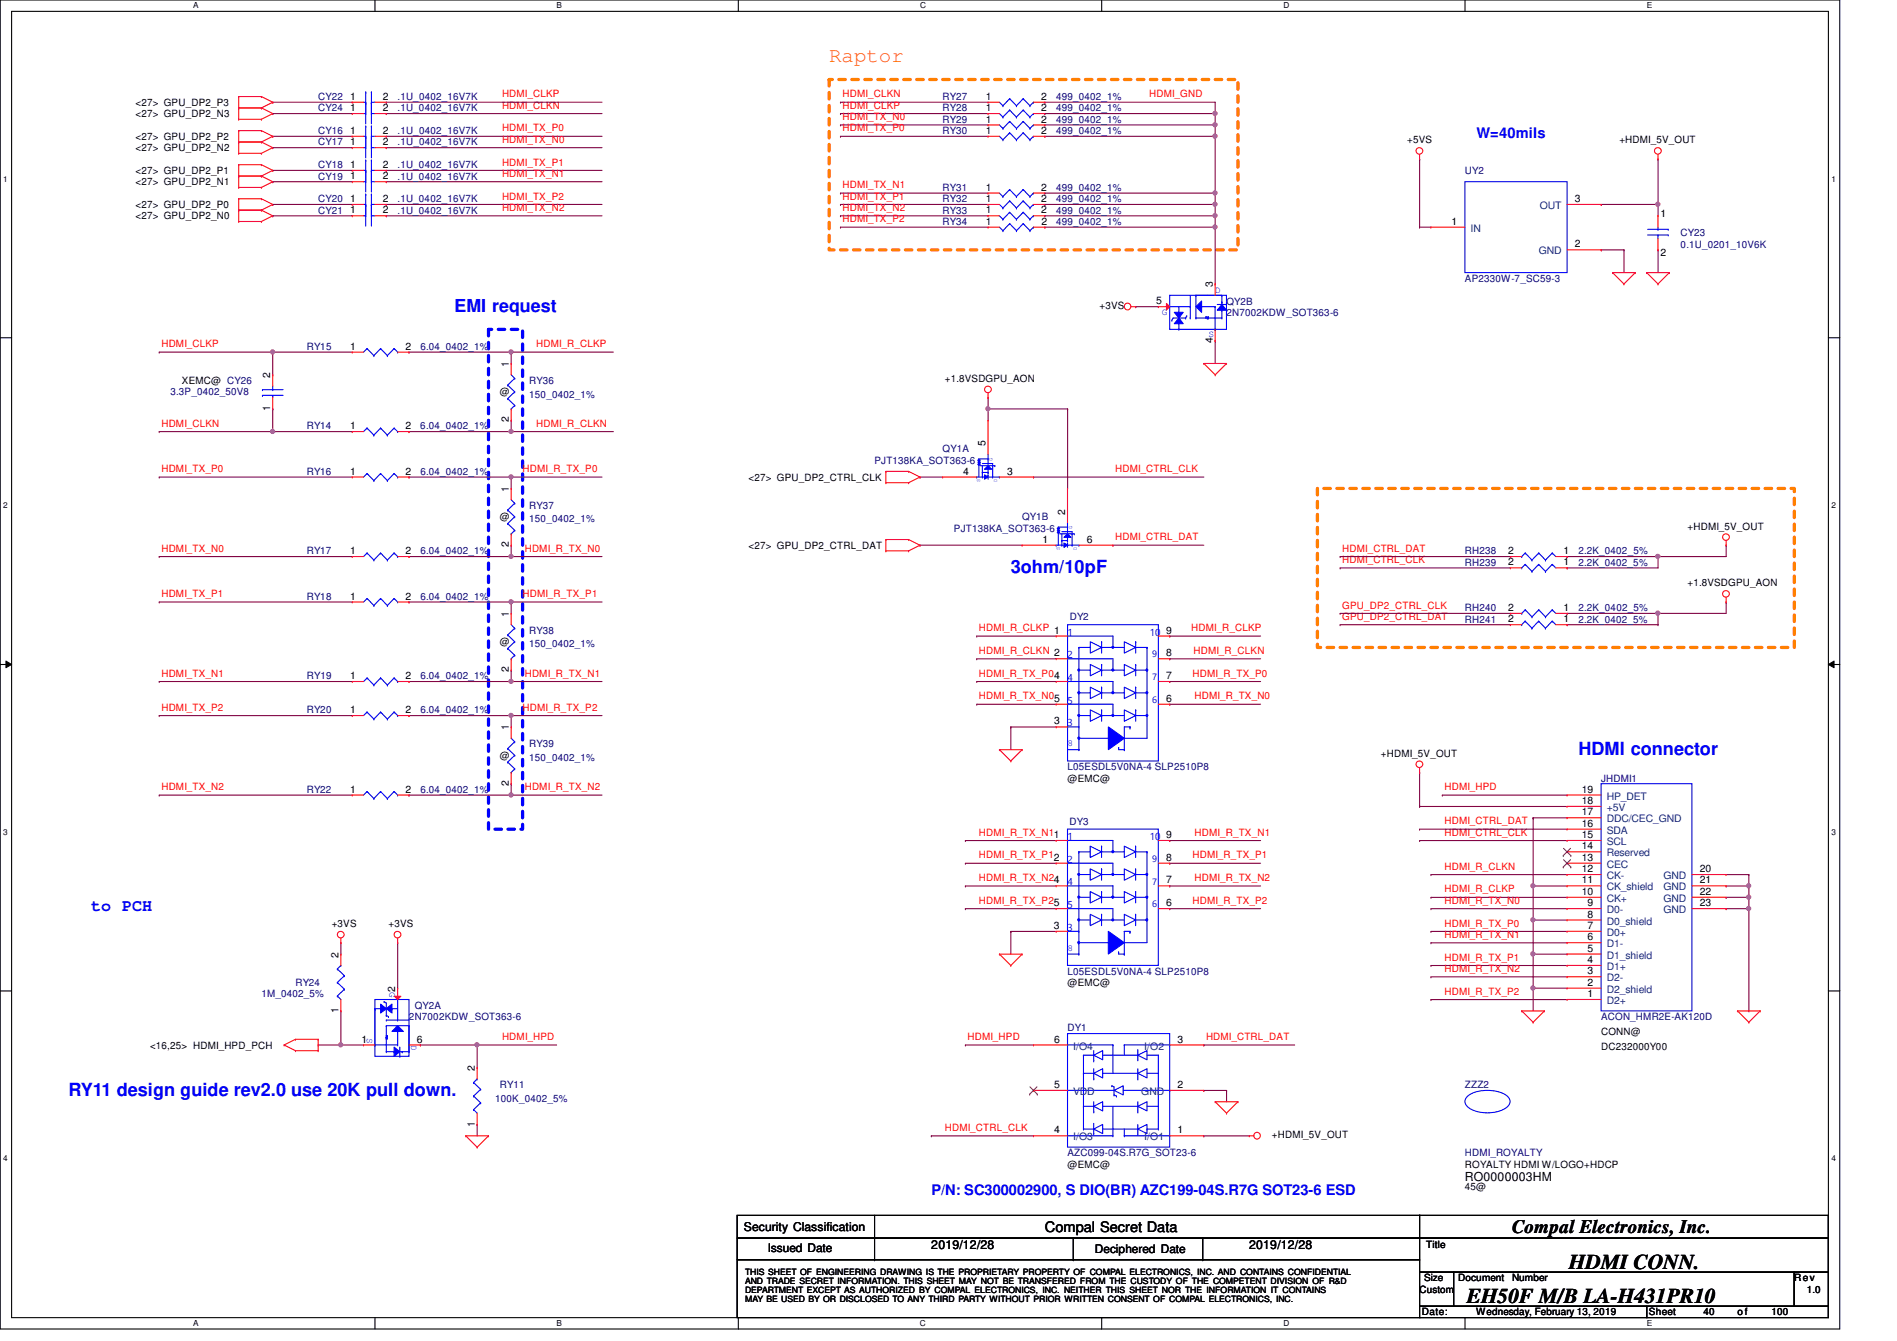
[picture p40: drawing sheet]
<svg xmlns="http://www.w3.org/2000/svg" width="297mm" height="210mm" viewBox="0 0 297 210" stroke-linecap="round" stroke-linejoin="round" font-family="sans-serif">
<defs><g id="words">
<text font-size="3.3" fill="#ff8000" x="129.8" y="9.7">Raptor</text>
<g font-size="3.3">
<text x="229.6" y="204">EH50F M/B LA-H431PR10</text>
<text x="245.6" y="198.6">HDMI CONN.</text>
</g>
<text font-size="3" x="236.7" y="192.9">Compal Electronics, Inc.</text>
<g font-size="2.8" fill="#00f">
<text x="71.2" y="48.9">EMI request</text>
<text x="158.3" y="89.7">3ohm/10pF</text>
<text x="247.2" y="118.2">HDMI connector</text>
<text x="10.7" y="171.5">RY11 design guide rev2.0 use 20K pull down.</text>
</g>
<text font-size="2.6" fill="#00f" x="14.3" y="142.6">to PCH</text>
<g font-size="2.3" fill="#00f">
<text x="231.2" y="21.7">W=40mils</text>
<text x="145.8" y="187">P/N: SC300002900, S DIO(BR) AZC199-04S.R7G SOT23-6 ESD</text>
</g>
<text font-size="2.3" x="163.6" y="192.9">Compal Secret Data</text>
<g font-size="1.9">
<text x="229.4" y="184.9">RO0000003HM</text>
<text x="116.5" y="192.6">Security Classification</text>
<text x="120.2" y="196">Issued Date</text>
<text x="145.8" y="195.6">2019/12/28</text>
<text x="171.4" y="196.2">Deciphered Date</text>
<text x="195.6" y="195.6">2019/12/28</text>
</g>
<g font-size="1.6">
<text x="21.2" y="16.6">&lt;27&gt; GPU_DP2_P3</text>
<text x="54.8" y="17.4">1</text>
<text x="54.8" y="15.6">1</text>
<text x="59.9" y="17.4">2</text>
<text x="59.9" y="15.6">2</text>
<text x="154.4" y="17.4">1</text>
<text x="154.4" y="15.6">1</text>
<text x="163" y="17.4">2</text>
<text x="163.1" y="15.6">2</text>
<text x="21.2" y="18.3">&lt;27&gt; GPU_DP2_N3</text>
<text x="21.2" y="23.7">&lt;27&gt; GPU_DP2_N2</text>
<text x="21.2" y="21.9">&lt;27&gt; GPU_DP2_P2</text>
<text x="54.8" y="21">1</text>
<text x="54.8" y="22.7">1</text>
<text x="59.9" y="21">2</text>
<text x="59.9" y="22.7">2</text>
<text x="154.4" y="21">1</text>
<text x="154.4" y="19.2">1</text>
<text x="163.1" y="21">2</text>
<text x="163.1" y="19.2">2</text>
<text x="220.3" y="22.4">+5VS</text>
<text x="253.6" y="22.4">+HDMI_5V_OUT</text>
<text x="21.2" y="29">&lt;27&gt; GPU_DP2_N1</text>
<text x="21.2" y="27.2">&lt;27&gt; GPU_DP2_P1</text>
<text x="54.8" y="28.1">1</text>
<text x="54.8" y="26.3">1</text>
<text x="59.9" y="28.1">2</text>
<text x="59.9" y="26.3">2</text>
<text x="154.4" y="29.8">1</text>
<text x="163" y="29.8">2</text>
<text x="21.2" y="34.3">&lt;27&gt; GPU_DP2_N0</text>
<text x="21.2" y="32.6">&lt;27&gt; GPU_DP2_P0</text>
<text x="54.8" y="33.4">1</text>
<text x="54.8" y="31.6">1</text>
<text x="59.9" y="33.4">2</text>
<text x="59.9" y="31.6">2</text>
<text x="154.4" y="33.4">1</text>
<text x="154.4" y="31.6">1</text>
<text x="154.4" y="35.2">1</text>
<text x="163" y="33.4">2</text>
<text x="163.1" y="31.6">2</text>
<text x="163.1" y="35.2">2</text>
<text x="227.3" y="35.2">1</text>
<text x="246.6" y="31.6">3</text>
<text x="260" y="33.9">1</text>
<text x="246.6" y="38.7">2</text>
<text x="260" y="40">2</text>
<text x="181" y="47.6">5</text>
<text x="189.9" y="45" transform="rotate(-90 189.9 45)">3</text>
<text x="172.2" y="48.4">+3VS</text>
<text x="189.9" y="53.7" transform="rotate(-90 189.9 53.7)">4</text>
<text x="42.3" y="59.2" transform="rotate(-90 42.3 59.2)">2</text>
<text x="54.8" y="54.7">1</text>
<text x="63.5" y="54.7">2</text>
<text x="79.7" y="57.4" transform="rotate(-90 79.7 57.4)">1</text>
<text x="147.9" y="59.8">+1.8VSDGPU_AON</text>
<text x="28.5" y="60.1">XEMC@ CY26</text>
<text x="42.3" y="64.3" transform="rotate(-90 42.3 64.3)">1</text>
<text x="78.3" y="61.9">@</text>
<text x="54.8" y="67.2">1</text>
<text x="63.5" y="67.2">2</text>
<text x="79.7" y="66.1" transform="rotate(-90 79.7 66.1)">2</text>
<text x="154.3" y="69.9" transform="rotate(-90 154.3 69.9)">5</text>
<text x="54.8" y="74.3">1</text>
<text x="63.5" y="74.3">2</text>
<text x="79.7" y="77" transform="rotate(-90 79.7 77)">1</text>
<text x="117.2" y="75.2">&lt;27&gt; GPU_DP2_CTRL_CLK</text>
<text x="150.8" y="74.3">4</text>
<text x="157.7" y="74.3">3</text>
<text x="78.3" y="81.4">@</text>
<text x="166.8" y="80.6" transform="rotate(-90 166.8 80.6)">2</text>
<text x="264.2" y="82.9">+HDMI_5V_OUT</text>
<text x="54.8" y="86.7">1</text>
<text x="63.5" y="86.7">2</text>
<text x="79.7" y="85.7" transform="rotate(-90 79.7 85.7)">2</text>
<text x="117.2" y="85.9">&lt;27&gt; GPU_DP2_CTRL_DAT</text>
<text x="163.3" y="85">1</text>
<text x="170.2" y="85">6</text>
<text x="236.2" y="88.5">2</text>
<text x="236.2" y="86.7">2</text>
<text x="244.8" y="88.5">1</text>
<text x="244.8" y="86.7">1</text>
<text x="54.8" y="93.8">1</text>
<text x="63.5" y="93.8">2</text>
<text x="236.2" y="95.6">2</text>
<text x="244.8" y="95.6">1</text>
<text x="264.2" y="91.8">+1.8VSDGPU_AON</text>
<text x="78.3" y="101">@</text>
<text x="79.7" y="96.6" transform="rotate(-90 79.7 96.6)">1</text>
<text x="182.6" y="99.2">9</text>
<text x="236.1" y="97.4">2</text>
<text x="244.8" y="97.4">1</text>
<text x="54.8" y="106.3">1</text>
<text x="63.5" y="106.3">2</text>
<text x="79.7" y="105.2" transform="rotate(-90 79.7 105.2)">2</text>
<text x="182.6" y="102.7">8</text>
<text x="182.6" y="106.3">7</text>
<text x="54.8" y="111.6">1</text>
<text x="63.5" y="111.6">2</text>
<text x="165" y="113.4">3</text>
<text x="182.6" y="109.8">6</text>
<text x="78.3" y="118.8">@</text>
<text x="79.7" y="114.3" transform="rotate(-90 79.7 114.3)">1</text>
<text x="216.2" y="118.4">+HDMI_5V_OUT</text>
<text x="54.8" y="124.1">1</text>
<text x="63.5" y="124.1">2</text>
<text x="79.7" y="123" transform="rotate(-90 79.7 123)">2</text>
<text x="167.2" y="122.3">@EMC@</text>
<text x="247.7" y="124.1">19</text>
<text x="247.7" y="125.8">18</text>
<text x="182.6" y="131.2">9</text>
<text x="247.7" y="127.6">17</text>
<text x="247.7" y="129.4">16</text>
<text x="247.7" y="131.2">15</text>
<text x="182.6" y="134.7">8</text>
<text x="247.7" y="133">14</text>
<text x="247.7" y="134.7">13</text>
<text x="247.7" y="136.5">12</text>
<text x="266.2" y="136.5">20</text>
<text x="182.6" y="138.3">7</text>
<text x="182.6" y="141.8">6</text>
<text x="247.7" y="138.3">11</text>
<text x="247.7" y="140.1">10</text>
<text x="248.6" y="141.8">9</text>
<text x="248.6" y="143.6">8</text>
<text x="266.2" y="141.8">23</text>
<text x="266.2" y="140.1">22</text>
<text x="266.2" y="138.3">21</text>
<text x="51.9" y="145.1">+3VS</text>
<text x="53" y="149.9" transform="rotate(-90 53 149.9)">2</text>
<text x="60.8" y="145.1">+3VS</text>
<text x="165" y="145.4">3</text>
<text x="248.6" y="145.4">7</text>
<text x="248.6" y="147.2">6</text>
<text x="248.6" y="149">5</text>
<text x="61.9" y="155.2" transform="rotate(-90 61.9 155.2)">2</text>
<text x="167.2" y="154.3">@EMC@</text>
<text x="248.6" y="150.7">4</text>
<text x="248.6" y="152.5">3</text>
<text x="248.6" y="154.3">2</text>
<text x="53" y="158.6" transform="rotate(-90 53 158.6)">1</text>
<text x="248.6" y="156.1">1</text>
<text x="250.7" y="162">CONN@</text>
<text x="23.5" y="164.1">&lt;16,25&gt; HDMI_HPD_PCH</text>
<text x="56.6" y="163.2">1</text>
<text x="65.3" y="163.2">6</text>
<text x="74.3" y="167.7" transform="rotate(-90 74.3 167.7)">2</text>
<text x="165" y="163.2">6</text>
<text x="184.4" y="163.2">3</text>
<text x="250.7" y="164.3">DC232000Y00</text>
<text x="165" y="170.3">5</text>
<text x="184.4" y="170.3">2</text>
<text x="74.3" y="176.4" transform="rotate(-90 74.3 176.4)">1</text>
<text x="165" y="177.4">4</text>
<text x="184.4" y="177.4">1</text>
<text x="199.2" y="178.2">+HDMI_5V_OUT</text>
<text x="167.2" y="182.8">@EMC@</text>
<text x="229.4" y="182.8">ROYALTY HDMI W/LOGO+HDCP</text>
<text x="229.4" y="186.3">45@</text>
<text x="223.3" y="195.4">Title</text>
<text x="222.3" y="202.3">Custom</text>
<text x="223" y="200.6">Size</text>
<text x="228.3" y="200.6">Document</text>
<text x="236.8" y="200.6">Number</text>
<text x="280.9" y="200.6">Rev</text>
<text x="282.9" y="202.3">1.0</text>
<text x="222.6" y="205.9">Date:</text>
<text x="231.2" y="205.9">Wednesday, February 13, 2019</text>
<text x="258.2" y="205.9">Sheet</text>
<text x="266.7" y="205.9">40</text>
<text x="272.1" y="205.9">o f</text>
<text x="277.4" y="205.9">100</text>
</g>
<g font-size="1.6" fill="#000080">
<text x="49.8" y="17.4">CY24</text>
<text x="49.8" y="15.7">CY22</text>
<text x="62.3" y="17.4">.1U_0402_16V7K</text>
<text x="62.3" y="15.7">.1U_0402_16V7K</text>
<text x="147.6" y="17.4">RY28</text>
<text x="147.6" y="15.7">RY27</text>
<text x="165.4" y="17.4">499_0402_1%</text>
<text x="165.4" y="15.7">499_0402_1%</text>
<text x="49.8" y="21">CY16</text>
<text x="49.8" y="22.8">CY17</text>
<text x="62.3" y="21">.1U_0402_16V7K</text>
<text x="62.3" y="22.8">.1U_0402_16V7K</text>
<text x="147.6" y="21">RY30</text>
<text x="147.6" y="19.2">RY29</text>
<text x="165.4" y="21">499_0402_1%</text>
<text x="165.4" y="19.2">499_0402_1%</text>
<text x="49.8" y="28.1">CY19</text>
<text x="49.8" y="26.3">CY18</text>
<text x="62.3" y="28.1">.1U_0402_16V7K</text>
<text x="62.3" y="26.3">.1U_0402_16V7K</text>
<text x="147.6" y="29.9">RY31</text>
<text x="165.4" y="29.9">499_0402_1%</text>
<text x="229.4" y="27.2">UY2</text>
<text x="49.8" y="33.4">CY21</text>
<text x="49.8" y="31.7">CY20</text>
<text x="62.3" y="33.4">.1U_0402_16V7K</text>
<text x="62.3" y="31.7">.1U_0402_16V7K</text>
<text x="147.6" y="33.4">RY33</text>
<text x="147.6" y="31.7">RY32</text>
<text x="147.6" y="35.2">RY34</text>
<text x="165.4" y="33.4">499_0402_1%</text>
<text x="165.4" y="31.7">499_0402_1%</text>
<text x="165.4" y="35.2">499_0402_1%</text>
<text x="263.2" y="37">CY23</text>
<text x="263.2" y="38.8">0.1U_0201_10V6K</text>
<text x="192" y="47.7">QY2B</text>
<text x="229.4" y="44.1">AP2330W-7_SC59-3</text>
<text x="192" y="49.4">2N7002KDW_SOT363-6</text>
<text x="48" y="54.8">RY15</text>
<text x="65.8" y="54.8">6.04_0402_1%</text>
<text x="26.7" y="61.9">3.3P_0402_50V8</text>
<text x="82.9" y="60.1">RY36</text>
<text x="82.9" y="62.2">150_0402_1%</text>
<text x="48" y="67.2">RY14</text>
<text x="65.8" y="67.2">6.04_0402_1%</text>
<text x="147.6" y="70.8">QY1A</text>
<text x="48" y="74.3">RY16</text>
<text x="65.8" y="74.3">6.04_0402_1%</text>
<text x="136.9" y="72.6">PJT138KA_SOT363-6</text>
<text x="82.9" y="79.7">RY37</text>
<text x="82.9" y="81.8">150_0402_1%</text>
<text x="149.4" y="83.2">PJT138KA_SOT363-6</text>
<text x="160" y="81.4">QY1B</text>
<text x="48" y="86.8">RY17</text>
<text x="65.8" y="86.8">6.04_0402_1%</text>
<text x="229.4" y="88.6">RH239</text>
<text x="229.4" y="86.8">RH238</text>
<text x="247.2" y="88.6">2.2K_0402_5%</text>
<text x="247.2" y="86.8">2.2K_0402_5%</text>
<text x="48" y="93.9">RY18</text>
<text x="65.8" y="93.9">6.04_0402_1%</text>
<text x="229.4" y="95.7">RH240</text>
<text x="247.2" y="95.7">2.2K_0402_5%</text>
<text x="82.9" y="99.2">RY38</text>
<text x="82.9" y="101.3">150_0402_1%</text>
<text x="167.5" y="97.1">DY2</text>
<text x="229.4" y="97.4">RH241</text>
<text x="247.2" y="97.4">2.2K_0402_5%</text>
<text x="48" y="106.3">RY19</text>
<text x="65.8" y="106.3">6.04_0402_1%</text>
<text x="48" y="111.7">RY20</text>
<text x="65.8" y="111.7">6.04_0402_1%</text>
<text x="82.9" y="117">RY39</text>
<text x="82.9" y="119.1">150_0402_1%</text>
<text x="48" y="124.1">RY22</text>
<text x="65.8" y="124.1">6.04_0402_1%</text>
<text x="167.2" y="120.6">L05ESDL5V0NA-4 SLP2510P8</text>
<text x="250.7" y="122.3">JHDMI1</text>
<text x="167.5" y="129.1">DY3</text>
<text x="46.3" y="154.3">RY24</text>
<text x="167.2" y="152.6">L05ESDL5V0NA-4 SLP2510P8</text>
<text x="40.9" y="156.1">1M_0402_5%</text>
<text x="64" y="159.7">2N7002KDW_SOT363-6</text>
<text x="64.9" y="157.9">QY2A</text>
<text x="167.2" y="161.4">DY1</text>
<text x="250.7" y="159.7">ACON_HMR2E-AK120D</text>
<text x="77.5" y="172.5">100K_0402_5%</text>
<text x="78.3" y="170.3">RY11</text>
<text x="229.4" y="170.3">ZZZ2</text>
<text x="167.2" y="181">AZC099-04S.R7G_SOT23-6</text>
<text x="229.4" y="181">HDMI_ROYALTY</text>
</g>
<g font-size="1.6" fill="#f00">
<text x="78.6" y="15.2">HDMI_CLKP</text>
<text x="78.6" y="17">HDMI_CLKN</text>
<text x="131.9" y="17">HDMI_CLKP</text>
<text x="131.9" y="15.2">HDMI_CLKN</text>
<text x="180" y="15.2">HDMI_GND</text>
<text x="78.6" y="22.4">HDMI_TX_N0</text>
<text x="78.6" y="20.6">HDMI_TX_P0</text>
<text x="131.9" y="20.6">HDMI_TX_P0</text>
<text x="131.9" y="18.8">HDMI_TX_N0</text>
<text x="78.6" y="27.7">HDMI_TX_N1</text>
<text x="78.6" y="25.9">HDMI_TX_P1</text>
<text x="131.9" y="29.5">HDMI_TX_N1</text>
<text x="78.6" y="33">HDMI_TX_N2</text>
<text x="78.6" y="31.2">HDMI_TX_P2</text>
<text x="131.9" y="34.8">HDMI_TX_P2</text>
<text x="131.9" y="33">HDMI_TX_N2</text>
<text x="131.9" y="31.2">HDMI_TX_P1</text>
<text x="25.3" y="54.4">HDMI_CLKP</text>
<text x="83.9" y="54.4">HDMI_R_CLKP</text>
<text x="25.3" y="66.8">HDMI_CLKN</text>
<text x="83.9" y="66.8">HDMI_R_CLKN</text>
<text x="25.3" y="73.9">HDMI_TX_P0</text>
<text x="81.8" y="73.9">HDMI_R_TX_P0</text>
<text x="174.6" y="73.9">HDMI_CTRL_CLK</text>
<text x="25.3" y="86.4">HDMI_TX_N0</text>
<text x="82.2" y="86.4">HDMI_R_TX_N0</text>
<text x="174.6" y="84.6">HDMI_CTRL_DAT</text>
<text x="210.2" y="86.4">HDMI_CTRL_DAT</text>
<text x="210.2" y="88.1">HDMI_CTRL_CLK</text>
<text x="25.3" y="93.5">HDMI_TX_P1</text>
<text x="81.8" y="93.5">HDMI_R_TX_P1</text>
<text x="210.2" y="95.2">GPU_DP2_CTRL_CLK</text>
<text x="153.3" y="98.8">HDMI_R_CLKP 1</text>
<text x="186.5" y="98.8">HDMI_R_CLKP</text>
<text x="210.2" y="97">GPU_DP2_CTRL_DAT</text>
<text x="25.3" y="105.9">HDMI_TX_N1</text>
<text x="82.2" y="105.9">HDMI_R_TX_N1</text>
<text x="153.3" y="105.9">HDMI_R_TX_P04</text>
<text x="153.3" y="102.4">HDMI_R_CLKN 2</text>
<text x="186.7" y="105.9">HDMI_R_TX_P0</text>
<text x="186.9" y="102.4">HDMI_R_CLKN</text>
<text x="25.3" y="111.3">HDMI_TX_P2</text>
<text x="81.8" y="111.2">HDMI_R_TX_P2</text>
<text x="153.3" y="109.5">HDMI_R_TX_N05</text>
<text x="187.1" y="109.5">HDMI_R_TX_N0</text>
<text x="25.3" y="123.7">HDMI_TX_N2</text>
<text x="82.2" y="123.7">HDMI_R_TX_N2</text>
<text x="226.2" y="123.7">HDMI_HPD</text>
<text x="153.3" y="130.8">HDMI_R_TX_N11</text>
<text x="187.1" y="130.8">HDMI_R_TX_N1</text>
<text x="226.2" y="129">HDMI_CTRL_DAT</text>
<text x="226.2" y="130.8">HDMI_CTRL_CLK</text>
<text x="153.3" y="137.9">HDMI_R_TX_N24</text>
<text x="153.3" y="134.4">HDMI_R_TX_P12</text>
<text x="186.7" y="134.4">HDMI_R_TX_P1</text>
<text x="187.1" y="137.9">HDMI_R_TX_N2</text>
<text x="226.2" y="136.1">HDMI_R_CLKN</text>
<text x="153.3" y="141.5">HDMI_R_TX_P25</text>
<text x="186.7" y="141.5">HDMI_R_TX_P2</text>
<text x="226.2" y="141.5">HDMI_R_TX_N0</text>
<text x="226.2" y="139.7">HDMI_R_CLKP</text>
<text x="226.2" y="146.8">HDMI_R_TX_N1</text>
<text x="226.2" y="145">HDMI_R_TX_P0</text>
<text x="226.2" y="155.7">HDMI_R_TX_P2</text>
<text x="226.2" y="152.1">HDMI_R_TX_N2</text>
<text x="226.2" y="150.4">HDMI_R_TX_P1</text>
<text x="78.6" y="162.8">HDMI_HPD</text>
<text x="151.5" y="162.8">HDMI_HPD</text>
<text x="188.8" y="162.8">HDMI_CTRL_DAT</text>
<text x="147.9" y="177">HDMI_CTRL_CLK</text>
</g>
<g font-size="1.6" fill="#004080">
<text x="241.1" y="32.7">OUT</text>
<text x="230.3" y="36.3">IN</text>
<text x="240.9" y="39.8">GND</text>
<text x="251.6" y="125.2">HP_DET</text>
<text x="251.6" y="126.9">+5V</text>
<text x="251.6" y="128.7">DDC/CEC_GND</text>
<text x="251.6" y="130.5">SDA</text>
<text x="251.6" y="132.3">SCL</text>
<text x="251.6" y="134.1">Reserved</text>
<text x="251.6" y="135.8">CEC</text>
<text x="251.6" y="137.6">CK-</text>
<text x="260.5" y="137.6">GND</text>
<text x="251.6" y="139.4">CK_shield</text>
<text x="251.6" y="141.2">CK+</text>
<text x="251.6" y="142.9">D0-</text>
<text x="260.5" y="142.9">GND</text>
<text x="260.5" y="141.2">GND</text>
<text x="260.5" y="139.4">GND</text>
<text x="251.6" y="144.7">D0_shield</text>
<text x="251.6" y="146.5">D0+</text>
<text x="251.6" y="148.3">D1-</text>
<text x="251.6" y="150.1">D1_shield</text>
<text x="251.6" y="151.8">D1+</text>
<text x="251.6" y="153.6">D2-</text>
<text x="251.6" y="155.4">D2_shield</text>
<text x="251.6" y="157.2">D2+</text>
<text x="168" y="164.3">I/O4</text>
<text x="179.2" y="164.3">I/O2</text>
<text x="168" y="171.4">VDD</text>
<text x="178.7" y="171.4">GND</text>
<text x="168" y="178.5">I/O3</text>
<text x="179.2" y="178.5">I/O1</text>
</g>
<g font-size="1.6" fill="#00f">
<text x="167.2" y="99.5">1</text>
<text x="180" y="99.5">10</text>
<text x="167.2" y="106.6">4</text>
<text x="167.2" y="103">2</text>
<text x="167.2" y="110.1">5</text>
<text x="167.2" y="113.7">3</text>
<text x="167.2" y="131.5">1</text>
<text x="180" y="131.5">10</text>
<text x="167.2" y="135">2</text>
<text x="167.2" y="142.1">5</text>
<text x="167.2" y="138.6">4</text>
<text x="167.2" y="145.7">3</text>
</g>
<g font-size="1.5" fill="#00f">
<text x="190.3" y="45.8">D</text>
<text x="181.9" y="49.2">G</text>
<text x="189.2" y="52.8">S</text>
<text x="167.2" y="116.8">8</text>
<text x="167.2" y="148.8">8</text>
<text x="61" y="155.2" transform="rotate(90 61 155.2)">G</text>
<text x="57.4" y="162.5" transform="rotate(90 57.4 162.5)">S</text>
<text x="64.4" y="163.6" transform="rotate(90 64.4 163.6)">D</text>
</g>
<g font-size="1.4" fill="#00f">
<text x="180.4" y="106.5">7</text>
<text x="180.4" y="102.9">9</text>
<text x="180.4" y="110">6</text>
<text x="180.4" y="134.9">9</text>
<text x="180.4" y="138.5">7</text>
<text x="180.4" y="142">6</text>
</g>
<g font-size="1.4">
<text x="116.7" y="199.6">THIS SHEET OF ENGINEERING DRAWING IS THE PROPRIETARY PROPERTY OF COMPAL ELECTRONICS, INC. AND CONTAINS CONFIDENTIAL</text>
<text x="116.7" y="201">AND TRADE SECRET INFORMATION. THIS SHEET MAY NOT BE TRANSFERED FROM THE CUSTODY OF THE COMPETENT DIVISION OF R&amp;D</text>
<text x="116.7" y="202.4">DEPARTMENT EXCEPT AS AUTHORIZED BY COMPAL ELECTRONICS, INC. NEITHER THIS SHEET NOR THE INFORMATION IT CONTAINS</text>
<text x="116.7" y="203.8">MAY BE USED BY OR DISCLOSED TO ANY THIRD PARTY WITHOUT PRIOR WRITTEN CONSENT OF COMPAL ELECTRONICS, INC.</text>
</g>
<g font-size="1.3">
<text x="30.3" y="1.3">A</text>
<text x="87.2" y="1.3">B</text>
<text x="144.1" y="1.3">C</text>
<text x="201" y="1.3">D</text>
<text x="257.8" y="1.3">E</text>
<text x=".5" y="28.4">1</text>
<text x="286.8" y="28.4">1</text>
<text x=".5" y="79.5">2</text>
<text x="286.8" y="79.5">2</text>
<text x=".5" y="130.7">3</text>
<text x="286.8" y="130.7">3</text>
<text x=".5" y="181.8">4</text>
<text x="286.8" y="181.8">4</text>
<text x="30.3" y="207.6">A</text>
<text x="87.2" y="207.6">B</text>
<text x="144.1" y="207.6">C</text>
<text x="201" y="207.6">D</text>
<text x="257.8" y="207.6">E</text>
</g>
<g font-size=".8" fill="#00f">
<text x="153.5" y="75.4" transform="rotate(-90 153.5 75.4)">S</text>
<text x="155.4" y="72.2" transform="rotate(-90 155.4 72.2)">G</text>
<text x="156.2" y="75.4" transform="rotate(-90 156.2 75.4)">D</text>
<text x="167.9" y="82.8" transform="rotate(-90 167.9 82.8)">G</text>
<text x="165.9" y="86.1" transform="rotate(-90 165.9 86.1)">S</text>
<text x="168.6" y="86.1" transform="rotate(-90 168.6 86.1)">D</text>
</g>
</g></defs>
<path d="M0 0h288.1v208h-288.1zM1.8 1.8h284.5v204.4h-284.5z" fill="none" stroke="#000" stroke-width=".17"/>
<g fill="#fff">
<path d="M30.3 .2h.8v1.4h-.8z"/>
<path d="M30.3 206.4h.8v1.4h-.8z"/>
</g>
<path d="M58.7 0v1.8M58.7 206.2v1.8" fill="none" stroke="#000" stroke-width=".17"/>
<g fill="#fff">
<path d="M87.2 .2h.8v1.4h-.8z"/>
<path d="M87.2 206.4h.8v1.4h-.8z"/>
</g>
<path d="M115.6 0v1.8M115.6 206.2v1.8" fill="none" stroke="#000" stroke-width=".17"/>
<g fill="#fff">
<path d="M144.1 .2h.8v1.4h-.8z"/>
<path d="M144.1 206.4h.8v1.4h-.8z"/>
</g>
<path d="M172.5 0v1.8M172.5 206.2v1.8" fill="none" stroke="#000" stroke-width=".17"/>
<g fill="#fff">
<path d="M201 .2h.8v1.4h-.8z"/>
<path d="M201 206.4h.8v1.4h-.8z"/>
</g>
<path d="M229.4 0v1.8M229.4 206.2v1.8" fill="none" stroke="#000" stroke-width=".17"/>
<g fill="#fff">
<path d="M257.8 .2h.9v1.4h-.9z"/>
<path d="M257.8 206.4h.9v1.4h-.9z"/>
<path d="M.5 27.3h.7v1.4h-.7z"/>
<path d="M286.8 27.3h.6v1.4h-.6z"/>
<path d="M.5 78.4h.7v1.4h-.7z"/>
<path d="M286.8 78.4h.6v1.4h-.6z"/>
</g>
<path d="M0 52.9h1.8M286.3 52.9h1.8" fill="none" stroke="#000" stroke-width=".17"/>
<g fill="#fff">
<path d="M.5 129.5h.7v1.4h-.7z"/>
<path d="M286.8 129.5h.6v1.4h-.6z"/>
</g>
<path d="M0 104h1.8M286.3 104h1.8" fill="none" stroke="#000" stroke-width=".17"/>
<path d="M.9 103.5l.9 .5-.9 .5zM286.3 104l.9-.5v1z" fill="#000"/>
<path d="M.9 103.5l.9 .5-.9 .5zM286.3 104l.9-.5v1z" fill="none" stroke="#000" stroke-width=".16"/>
<g fill="#fff">
<path d="M.5 180.6h.7v1.4h-.7z"/>
<path d="M286.8 180.6h.6v1.4h-.6z"/>
</g>
<path d="M0 155.1h1.8M286.3 155.1h1.8" fill="none" stroke="#000" stroke-width=".17"/>
<path d="M129.8 12.4h64v26.7h-64zM206.3 76.5h74.7v24.8h-74.7z" fill="none" stroke="#ff8000" stroke-width=".51" stroke-dasharray="1 1"/>
<path d="M76.5 51.6h5.3v78.2h-5.3z" fill="none" stroke="#00f" stroke-width=".51" stroke-dasharray="1 1"/>
<g fill="none" stroke="#800040" stroke-width=".17">
<path d="M222.3 24.9h.1M222.3 24.9v10.7M250.7 32h.1M250.7 39.1h.1M250.7 32h8.9M250.7 39.1h3.6M254.3 39.1h.1M254.3 39.1v3.6M259.6 39.1h.1M259.6 32h.1M259.6 32v1.8M259.6 39.1v3.6"/>
<path d="M222.3 129.8h.1M222.3 129.8h23.1M222.3 131.6h.1M222.3 131.6h23.1M224.1 136.9h.1M224.1 136.9h21.3M225.8 124.5h.1M225.8 124.5h19.6M240.1 138.7h.1M240.1 138.7h5.3M224.1 156.5h.1M224.1 156.5h21.3"/>
<path d="M224.1 152.9h.1M224.1 152.9h21.3M224.1 147.6h.1M224.1 147.6h21.3M224.1 151.1h.1M224.1 151.1h21.3M224.1 142.2h.1M224.1 142.2h21.3M224.1 145.8h.1M224.1 145.8h21.3M224.1 140.5h.1M224.1 140.5h21.3"/>
<path d="M240.1 154.7h.1M240.1 154.7v3.5"/>
</g>
<circle cx="240" cy="154.7" r=".32" fill="#f0f"/>
<circle cx="240" cy="154.7" r=".32" fill="none" stroke="#f0f" stroke-width=".17"/>
<path d="M240.1 138.7h.1M240.1 138.7v16M240.1 144h.1M240.1 149.4h.1M240.1 154.7h.1M240.1 144h5.3M240.1 149.4h5.3M240.1 154.7h5.3" fill="none" stroke="#800040" stroke-width=".17"/>
<circle cx="240" cy="149.3" r=".32" fill="#f0f"/>
<circle cx="240" cy="149.3" r=".32" fill="none" stroke="#f0f" stroke-width=".17"/>
<circle cx="240" cy="144" r=".32" fill="#f0f"/>
<circle cx="240" cy="144" r=".32" fill="none" stroke="#f0f" stroke-width=".17"/>
<path d="M240.1 128h.1M240.1 128h5.3M240.1 128v10.7" fill="none" stroke="#800040" stroke-width=".17"/>
<circle cx="240" cy="138.7" r=".32" fill="#f0f"/>
<circle cx="240" cy="138.7" r=".32" fill="none" stroke="#f0f" stroke-width=".17"/>
<path d="M259.6 24.9h.1M259.6 24.9v7.1" fill="none" stroke="#800040" stroke-width=".17"/>
<circle cx="259.6" cy="32" r=".32" fill="#f0f"/>
<circle cx="259.6" cy="32" r=".32" fill="none" stroke="#f0f" stroke-width=".17"/>
<path d="M222.3 35.6h.1M222.3 35.6h1.8M24.9 67.6h.1M24.9 67.6h17.8" fill="none" stroke="#800040" stroke-width=".17"/>
<circle cx="42.7" cy="67.5" r=".32" fill="#f0f"/>
<circle cx="42.7" cy="67.5" r=".32" fill="none" stroke="#f0f" stroke-width=".17"/>
<path d="M24.9 55.1h.1M24.9 55.1h17.8" fill="none" stroke="#800040" stroke-width=".17"/>
<circle cx="42.7" cy="55.1" r=".32" fill="#f0f"/>
<circle cx="42.7" cy="55.1" r=".32" fill="none" stroke="#f0f" stroke-width=".17"/>
<path d="M64 55.1h.1M64 55.1h16" fill="none" stroke="#800040" stroke-width=".17"/>
<circle cx="80" cy="55.1" r=".32" fill="#f0f"/>
<circle cx="80" cy="55.1" r=".32" fill="none" stroke="#f0f" stroke-width=".17"/>
<path d="M64 67.6h.1M64 67.6h16" fill="none" stroke="#800040" stroke-width=".17"/>
<circle cx="80" cy="67.5" r=".32" fill="#f0f"/>
<circle cx="80" cy="67.5" r=".32" fill="none" stroke="#f0f" stroke-width=".17"/>
<path d="M24.9 74.7h.1M24.9 74.7h30.3M64 74.7h.1M64 74.7h16" fill="none" stroke="#800040" stroke-width=".17"/>
<circle cx="80" cy="74.6" r=".32" fill="#f0f"/>
<circle cx="80" cy="74.6" r=".32" fill="none" stroke="#f0f" stroke-width=".17"/>
<path d="M24.9 87.1h.1M24.9 87.1h30.3M64 87.1h.1M64 87.1h16" fill="none" stroke="#800040" stroke-width=".17"/>
<circle cx="80" cy="87.1" r=".32" fill="#f0f"/>
<circle cx="80" cy="87.1" r=".32" fill="none" stroke="#f0f" stroke-width=".17"/>
<path d="M24.9 94.2h.1M24.9 94.2h30.3M64 94.2h.1M64 94.2h16" fill="none" stroke="#800040" stroke-width=".17"/>
<circle cx="80" cy="94.2" r=".32" fill="#f0f"/>
<circle cx="80" cy="94.2" r=".32" fill="none" stroke="#f0f" stroke-width=".17"/>
<path d="M24.9 112h.1M24.9 112h30.3M64 112h.1M64 112h16M64 106.7h.1M64 106.7h16" fill="none" stroke="#800040" stroke-width=".17"/>
<circle cx="80" cy="112" r=".32" fill="#f0f"/>
<circle cx="80" cy="112" r=".32" fill="none" stroke="#f0f" stroke-width=".17"/>
<path d="M24.9 124.5h.1M24.9 124.5h30.3M64 124.5h.1M64 124.5h16" fill="none" stroke="#800040" stroke-width=".17"/>
<circle cx="80" cy="124.4" r=".32" fill="#f0f"/>
<circle cx="80" cy="124.4" r=".32" fill="none" stroke="#f0f" stroke-width=".17"/>
<path d="M24.9 106.7h.1M24.9 106.7h30.3M273.8 158.2h.1M273.8 142.2v16" fill="none" stroke="#800040" stroke-width=".17"/>
<circle cx="273.8" cy="142.2" r=".32" fill="#f0f"/>
<circle cx="273.8" cy="142.2" r=".32" fill="none" stroke="#f0f" stroke-width=".17"/>
<path d="M270.3 138.7h.1M270.3 138.7h3.5M273.8 140.5h.1M273.8 140.5v1.7" fill="none" stroke="#800040" stroke-width=".17"/>
<circle cx="273.8" cy="138.7" r=".32" fill="#f0f"/>
<circle cx="273.8" cy="138.7" r=".32" fill="none" stroke="#f0f" stroke-width=".17"/>
<path d="M270.3 140.5h.1M270.3 140.5h3.5" fill="none" stroke="#800040" stroke-width=".17"/>
<circle cx="273.8" cy="140.4" r=".32" fill="#f0f"/>
<circle cx="273.8" cy="140.4" r=".32" fill="none" stroke="#f0f" stroke-width=".17"/>
<g fill="none" stroke="#800040" stroke-width=".17">
<path d="M209.8 87.1h.1M209.8 87.1h26.7M209.8 88.9h.1M209.8 88.9h26.7M245.4 88.9h.1M245.4 87.1h.1M245.4 88.9h14.2M245.4 87.1h24.9M259.6 87.1h.1M273.8 138.7h.1M273.8 138.7v1.8M270.3 142.2h.1"/>
<path d="M270.3 142.2h3.5"/>
</g>
<circle cx="259.6" cy="87.1" r=".32" fill="#f0f"/>
<circle cx="259.6" cy="87.1" r=".32" fill="none" stroke="#f0f" stroke-width=".17"/>
<g fill="none" stroke="#800040" stroke-width=".17">
<path d="M42.7 55.1h.1M42.7 55.1h12.5M42.7 55.1v3.6M42.7 67.6h.1M42.7 64h.1M42.7 67.6h12.5M42.7 64v3.6M144.1 74.7h.1M144.1 74.7h3.5M154.7 64h.1M154.7 62.2h.1M154.7 62.2v3.6"/>
<path d="M154.7 64h12.5M167.2 64h.1M167.2 64v12.5M144.1 85.3h.1M144.1 85.3h16M259.6 87.1h.1M259.6 87.1v1.8M270.3 85.3h.1M270.3 85.3v1.8"/>
</g>
<circle cx="154.7" cy="64" r=".32" fill="#f0f"/>
<circle cx="154.7" cy="64" r=".32" fill="none" stroke="#f0f" stroke-width=".17"/>
<g fill="none" stroke="#800040" stroke-width=".17">
<path d="M161.8 74.7h.1M161.8 74.7h26.7M174.3 85.3h.1M174.3 85.3h14.2M222.3 120.9h.1M222.3 126.2h.1M222.3 120.9v5.3M222.3 126.2h23.1M53.4 158.2h.1M53.4 147.6h.1M53.4 147.6v1.7M53.4 158.2v5.4"/>
<path d="M62.3 147.6h.1M62.3 147.6v7.1M49.8 163.6h.1M49.8 163.6h7.1M53.4 163.6h.1M74.7 163.6h.1M74.7 176h.1M74.7 163.6v3.5M74.7 176v1.8"/>
</g>
<circle cx="53.4" cy="163.5" r=".32" fill="#f0f"/>
<circle cx="53.4" cy="163.5" r=".32" fill="none" stroke="#f0f" stroke-width=".17"/>
<path d="M65.8 163.6h.1M65.8 163.6h21.4M74.7 163.6h.1" fill="none" stroke="#800040" stroke-width=".17"/>
<circle cx="74.7" cy="163.5" r=".32" fill="#f0f"/>
<circle cx="74.7" cy="163.5" r=".32" fill="none" stroke="#f0f" stroke-width=".17"/>
<path d="M209.8 96h.1M209.8 96h26.7M209.8 97.8h.1M209.8 97.8h26.7M245.4 97.8h.1M245.4 96h.1M245.4 97.8h14.2M245.4 96h24.9M259.6 96h.1" fill="none" stroke="#800040" stroke-width=".17"/>
<circle cx="259.6" cy="96" r=".32" fill="#f0f"/>
<circle cx="259.6" cy="96" r=".32" fill="none" stroke="#f0f" stroke-width=".17"/>
<g fill="none" stroke="#800040" stroke-width=".17">
<path d="M42.7 16h.1M42.7 16h12.5M42.7 17.8h.1M42.7 17.8h12.5M60.5 16h.1M60.5 16h33.8M60.5 17.8h.1M60.5 17.8h33.8M163.6 16h.1M163.6 16h26.7M42.7 26.7h.1M42.7 26.7h12.5"/>
<path d="M42.7 23.1h.1M42.7 23.1h12.5M42.7 21.3h.1M42.7 21.3h12.5M42.7 33.8h.1M42.7 33.8h12.5M42.7 28.4h.1M42.7 32h.1M42.7 28.4h12.5M42.7 32h12.5M60.5 28.4h.1M60.5 28.4h33.8"/>
<path d="M60.5 26.7h.1M60.5 26.7h33.8M60.5 23.1h.1M60.5 23.1h33.8M60.5 21.3h.1M60.5 21.3h33.8M60.5 33.8h.1M60.5 33.8h33.8M60.5 32h.1M60.5 32h33.8M163.6 30.2h.1M163.6 32h.1"/>
<path d="M163.6 32h26.7M163.6 30.2h26.7v3.6M190.3 32h.1M190.3 33.8h.1M152.9 99.6h.1M152.9 99.6h12.5M183.2 99.6h.1M183.2 99.6h14.2M259.6 97.8h.1M259.6 96v1.8M270.3 94.2h.1M270.3 94.2v1.8"/>
<path d="M152.9 103.1h.1M152.9 103.1h12.5M158.3 113.8h.1M158.3 113.8v3.5M158.3 113.8h7.1M183.2 103.1h.1M183.2 103.1h14.2M151.2 135.1h.1M151.2 135.1h14.2M151.2 131.6h.1M151.2 131.6h14.2M183.2 135.1h.1"/>
<path d="M183.2 135.1h14.2M183.2 131.6h.1M183.2 131.6h14.2M158.3 145.8h.1M158.3 145.8v3.5M158.3 145.8h7.1M145.8 177.8h.1M145.8 177.8h16M151.2 163.6h.1M151.2 163.6h10.6M188.5 177.8h.1M188.5 177.8h7.1"/>
<path d="M188.5 163.6h.1M188.5 163.6h14.2M188.5 170.7h.1M188.5 170.7h3.6M192.1 170.7h.1M192.1 170.7v1.8"/>
</g>
<circle cx="190.3" cy="32" r=".32" fill="#f0f"/>
<circle cx="190.3" cy="32" r=".32" fill="none" stroke="#f0f" stroke-width=".17"/>
<path d="M163.6 33.8h.1M163.6 33.8h26.7" fill="none" stroke="#800040" stroke-width=".17"/>
<circle cx="190.3" cy="33.8" r=".32" fill="#f0f"/>
<circle cx="190.3" cy="33.8" r=".32" fill="none" stroke="#f0f" stroke-width=".17"/>
<path d="M190.3 21.3h.1M190.3 21.3v8.9" fill="none" stroke="#800040" stroke-width=".17"/>
<circle cx="190.3" cy="30.2" r=".32" fill="#f0f"/>
<circle cx="190.3" cy="30.2" r=".32" fill="none" stroke="#f0f" stroke-width=".17"/>
<circle cx="190.3" cy="21.3" r=".32" fill="#f0f"/>
<circle cx="190.3" cy="21.3" r=".32" fill="none" stroke="#f0f" stroke-width=".17"/>
<path d="M163.6 19.6h.1M163.6 19.6h26.7v1.7M190.3 21.3h.1" fill="none" stroke="#800040" stroke-width=".17"/>
<circle cx="190.3" cy="19.5" r=".32" fill="#f0f"/>
<circle cx="190.3" cy="19.5" r=".32" fill="none" stroke="#f0f" stroke-width=".17"/>
<path d="M163.6 21.3h.1M163.6 35.6h.1M163.6 21.3h26.7M163.6 35.6h26.7" fill="none" stroke="#800040" stroke-width=".17"/>
<circle cx="190.3" cy="35.5" r=".32" fill="#f0f"/>
<circle cx="190.3" cy="35.5" r=".32" fill="none" stroke="#f0f" stroke-width=".17"/>
<path d="M163.6 17.8h.1M163.6 17.8h26.7" fill="none" stroke="#800040" stroke-width=".17"/>
<circle cx="190.3" cy="17.8" r=".32" fill="#f0f"/>
<circle cx="190.3" cy="17.8" r=".32" fill="none" stroke="#f0f" stroke-width=".17"/>
<g fill="none" stroke="#800040" stroke-width=".17">
<path d="M131.6 19.6h.1M131.6 19.6h23.1M131.6 17.8h.1M131.6 17.8h23.1M131.6 16h.1M131.6 16h23.1M190.3 17.8h.1M190.3 19.6h.1M190.3 16v3.6M131.6 35.6h.1M131.6 35.6h23.1M131.6 33.8h.1"/>
<path d="M131.6 33.8h23.1M131.6 32h.1M131.6 32h23.1M131.6 30.2h.1M131.6 30.2h23.1M131.6 21.3h.1M131.6 21.3h23.1M190.3 35.6h.1M190.3 33.8v10.6M80 55.1h.1M80 55.1v1.8M80 55.1h16"/>
<path d="M177.8 48h.1M177.8 48h3.6M190.3 53.3h.1M190.3 53.3v3.6M80 74.7h.1M80 74.7v1.8M80 74.7h14.3M80 65.8h.1M80 67.6h.1M80 65.8v1.8M80 67.6h16M80 94.2h.1"/>
<path d="M80 94.2v1.8M80 94.2h14.3M80 85.3h.1M80 87.1h.1M80 85.3v1.8M80 87.1h14.3M80 104.9h.1M80 104.9v1.8M270.3 136.9h3.5M273.8 136.9h.1M273.8 138.7h.1M273.8 136.9v1.8"/>
</g>
<circle cx="80" cy="106.6" r=".32" fill="#f0f"/>
<circle cx="80" cy="106.6" r=".32" fill="none" stroke="#f0f" stroke-width=".17"/>
<g fill="none" stroke="#800040" stroke-width=".17">
<path d="M80 112h.1M80 112v1.8M80 112h14.3M80 106.7h.1M80 106.7h14.3M152.9 110.2h.1M152.9 110.2h12.5M152.9 106.7h.1M152.9 106.7h12.5M183.2 110.2h.1M183.2 110.2h14.2M183.2 106.7h.1"/>
<path d="M183.2 106.7h14.2M80 122.7h.1M80 124.5h.1M80 122.7v1.8M80 124.5h14.3M151.2 138.7h.1M151.2 138.7h14.2M183.2 138.7h.1M183.2 138.7h14.2M151.2 142.2h.1M151.2 142.2h14.2M183.2 142.2h.1"/>
<path d="M183.2 142.2h14.2"/>
</g>
<g fill="none" stroke="#f00" stroke-width=".17">
<path d="M37.4 18.7h.1M37.4 16.9h3.5M37.4 18.7h3.5M37.4 15.1h.1M37.4 16.9h.1M37.4 15.1v3.6M37.4 15.1h3.5M40.9 18.7h.1M40.9 16.9l1.8 .9M40.9 15.1h.1M40.9 16.9h.1M40.9 15.1l1.8 .9"/>
<path d="M42.7 17.8h.1M42.7 17.8l-1.8 .9M42.7 16h.1M42.7 16l-1.8 .9M55.2 16h.1M55.2 16h1.7M58.7 16h1.8M60.5 16h.1M154.7 19.6h.1M154.7 19.6h1.8M161.8 19.6h1.8M163.6 19.6h.1"/>
<path d="M37.4 34.7h.1M37.4 32.9h3.5M37.4 34.7h3.5M37.4 31.1h.1M37.4 32.9h.1M37.4 31.1v3.6M37.4 31.1h3.5M37.4 29.3h.1M37.4 27.6h3.5M37.4 29.3h3.5M37.4 25.8h.1M37.4 27.6h.1"/>
<path d="M37.4 25.8v3.5M37.4 25.8h3.5M37.4 24h.1M37.4 22.2h3.5M37.4 24h3.5M37.4 20.4h.1M37.4 22.2h.1M37.4 20.4h3.5M37.4 20.4v3.6M40.9 34.7h.1M40.9 32.9l1.8 .9M40.9 31.1h.1"/>
<path d="M40.9 32.9h.1M40.9 31.1l1.8 .9M40.9 29.3h.1M40.9 27.6l1.8 .8M40.9 25.8h.1M40.9 27.6h.1M40.9 25.8l1.8 .9M40.9 24h.1M40.9 22.2l1.8 .9M40.9 20.4h.1M40.9 22.2h.1M40.9 20.4l1.8 .9"/>
<path d="M42.7 33.8h.1M42.7 33.8l-1.8 .9M42.7 32h.1M42.7 32l-1.8 .9M42.7 28.4h.1M42.7 28.4l-1.8 .9M42.7 26.7h.1M42.7 26.7l-1.8 .9M42.7 23.1h.1M42.7 23.1l-1.8 .9M42.7 21.3h.1M42.7 21.3l-1.8 .9"/>
<path d="M55.2 23.1h.1M55.2 23.1h1.7M58.7 23.1h1.8M60.5 23.1h.1M154.7 32h.1M154.7 32h1.8M154.7 35.6h.1M154.7 35.6h1.8M161.8 32h1.8M161.8 35.6h1.8M163.6 32h.1M163.6 35.6h.1"/>
<path d="M222.3 24.9h.1M222.3 24.2v.7M259.6 24.9h.1M259.6 24.2v.7M80 56.9h.1M80 56.9v1.8M177.1 48h.7M177.8 48h.1M188.5 56.9h.1M188.5 56.9h3.6M188.5 56.9l1.8 1.8M190.3 58.7h.1"/>
<path d="M192.1 56.9h.1M192.1 56.9l-1.8 1.8M252.5 42.7h.1M252.5 42.7h3.6M252.5 42.7l1.8 1.7M254.3 44.4h.1M256.1 42.7h.1M256.1 42.7l-1.8 1.7M257.8 42.7h.1M257.8 42.7h3.6M257.8 42.7l1.8 1.7M259.6 44.4h.1"/>
<path d="M261.4 42.7h.1M261.4 42.7l-1.8 1.7M80 76.4h.1M80 76.4v1.8M80 65.8h.1M80 64v1.8M138.7 73.8h.1M138.7 75.6h.1M138.7 73.8h3.6M138.7 73.8v1.8M138.7 75.6h3.6M142.3 73.8h.1"/>
<path d="M142.3 75.6h.1M142.3 73.8l1.8 .9M144.1 74.7h.1M144.1 74.7l-1.8 .9M154.7 62.2h.1M154.7 61.5v.7M80 85.3h.1M80 83.6v1.7M138.7 84.5h.1M138.7 86.2h.1M138.7 84.5v1.7M138.7 84.5h3.6"/>
<path d="M138.7 86.2h3.6M142.3 84.5h.1M142.3 86.2h.1M142.3 84.5l1.8 .8M144.1 85.3h.1M144.1 85.3l-1.8 .9M236.5 96h.1M236.5 96h1.8M243.6 96h1.8M245.4 96h.1M270.3 94.2h.1M270.3 93.5v.7"/>
<path d="M270.3 85.3h.1M270.3 84.6v.7M55.2 106.7h.1M55.2 106.7h1.7M62.3 106.7h1.7M64 106.7h.1M80 113.8h.1M80 113.8v1.8M156.5 117.3h.1M156.5 117.3h3.6M156.5 117.3l1.8 1.8M158.3 119.1h.1"/>
<path d="M160.1 117.3h.1M160.1 117.3l-1.8 1.8M80 122.7h.1M80 120.9v1.8M222.3 120.9h.1M222.3 120.2v.7M53.4 147.6h.1M53.4 146.8v.8M62.3 147.6h.1M62.3 146.8v.8M156.5 149.3h.1M156.5 149.3h3.6"/>
<path d="M156.5 149.3l1.8 1.8M158.3 151.1h.1M160.1 149.3h.1M160.1 149.3l-1.8 1.8M238.3 158.2h.1M238.3 158.2h3.5M238.3 158.2l1.8 1.8M241.8 158.2h.1M241.8 158.2l-1.7 1.8M272.1 158.2h.1M272.1 158.2h3.5M272.1 158.2l1.7 1.8"/>
<path d="M275.6 158.2h.1M275.6 158.2l-1.8 1.8M44.5 163.6h.1M44.5 163.6l1.8 .9M46.3 162.7h.1M46.3 164.5h.1M46.3 162.7h3.5M46.3 162.7l-1.8 .9M46.3 164.5h3.5M49.8 164.5h.1M49.8 162.7h.1M49.8 162.7v1.8"/>
<path d="M72.9 177.8h.1M72.9 177.8h3.6M72.9 177.8l1.8 1.8M74.7 167.1h.1M74.7 167.1v1.8M74.7 176h.1M74.7 174.2v1.8M74.7 179.6h.1M76.5 177.8h.1M76.5 177.8l-1.8 1.8M190.3 172.5h.1M190.3 172.5h3.5"/>
<path d="M190.3 172.5l1.8 1.7M192.1 174.2h.1M193.8 172.5h.1M193.8 172.5l-1.7 1.7M195.6 177.8h.1M195.6 177.8h.7M240.1 160h.1M273.8 160h.1"/>
<circle cx="222.3" cy="23.6" r=".52"/>
<circle cx="259.6" cy="23.6" r=".52"/>
<circle cx="176.5" cy="48" r=".52"/>
<circle cx="154.7" cy="61" r=".52"/>
<circle cx="270.3" cy="93" r=".52"/>
<circle cx="270.3" cy="84.1" r=".52"/>
<circle cx="222.3" cy="119.6" r=".52"/>
<circle cx="53.4" cy="146.3" r=".52"/>
<circle cx="62.2" cy="146.3" r=".52"/>
<circle cx="196.8" cy="177.8" r=".52"/>
</g>
<g fill="none" stroke="#000" stroke-width=".17">
<path d="M115.4 197.2h106.9v9h-106.9zM115.4 190.2h106.9v3.6h-106.9zM115.4 193.8h106.9v3.4h-106.9zM136.9 190.2v7M136.9 197.2h.1M136.9 193.8h.1M168.1 193.8v3.4M168.1 197.2h.1M188.3 193.8v3.4M188.3 197.2h.1M222.3 190.2h64v3.6h-64zM222.3 193.8h64v5.3h-64z"/>
<path d="M222.3 199.1h5.3v5.4h-5.3zM227.6 199.1h53.3v5.4h-53.3zM227.6 199.1h53.4v5.4h-53.4zM280.9 199.1h5.4v5.4h-5.4zM281 199.1h5.3v5.4h-5.3zM222.3 204.5h35.5v1.7h-35.5zM257.8 204.5h28.5v1.7h-28.5z"/>
</g>
<g fill="none" stroke="#00f" stroke-width=".17">
<path d="M56.9 16h.4M57.3 16h.1M57.3 14.4h.1M57.3 14.4v3.2M58.2 14.4h.1M58.2 16h.1M58.2 14.4v3.2M58.2 16h.5M156.5 19.6l.5 .5M158.1 19h.1M158.1 19l-1.1 1.1M158.1 19l1.1 1.1"/>
<path d="M160.2 19h.1M160.2 19l-1 1.1M160.2 19l1.1 1.1M161.8 19.6h.1M161.8 19.6l-.5 .5M56.9 23.1h.4M57.3 23.1h.1M57.3 21.5h.1M57.3 21.5v3.2M58.2 21.5h.1M58.2 23.1h.1M58.2 23.1h.5"/>
<path d="M58.2 21.5v3.2M156.5 32l.5 .6M156.5 35.6l.5 .5M157 32.6h.1M157 20.1h.1M157 36.1h.1M158.1 31.5h.1M158.1 31.5l-1.1 1.1M158.1 31.5l1.1 1.1M158.1 35h.1M158.1 35l-1.1 1.1M158.1 35l1.1 1.1"/>
<path d="M159.2 32.6h.1M159.2 20.1h.1M159.2 36.1h.1M160.2 31.5h.1M160.2 31.5l-1 1.1M160.2 31.5l1.1 1.1M160.2 35h.1M160.2 35l-1 1.1M160.2 35l1.1 1.1M161.3 32.6h.1M161.3 20.1h.1M161.3 36.1h.1"/>
<path d="M161.8 32h.1M161.8 32l-.5 .6M161.8 35.6h.1M161.8 35.6l-.5 .5M80 58.7l.6 .5M80.6 59.2h.1M80.6 59.2l-1.1 1.1M79.5 79.8h.1M79.5 79.8l1.1 1.1M79.5 60.3h.1M79.5 62.4h.1M79.5 60.3l1.1 1"/>
<path d="M79.5 62.4l1.1 1.1M80 78.2l.6 .6M80 64h.1M80.6 78.8h.1M80.6 78.8l-1.1 1M80.6 61.3h.1M80.6 63.5h.1M80.6 61.3l-1.1 1.1M80.6 63.5l-.6 .5M79.5 82h.1M79.5 82l1.1 1M80 83.6h.1"/>
<path d="M80.6 80.9h.1M80.6 83h.1M80.6 83l-.6 .6M80.6 80.9l-1.1 1.1M167.2 97.8h14.2v21.3h-14.2zM238.3 96h.1M238.8 95.5h.1M238.8 95.5l1.1 1.1M238.8 95.5l-.5 .5M239.9 96.6h.1M240.9 95.5h.1M240.9 95.5l1.1 1.1"/>
<path d="M240.9 95.5l-1 1.1M242 96.6h.1M243.1 95.5h.1M243.1 95.5l.5 .5M243.1 95.5l-1.1 1.1M57.5 106.1h.1M57.5 106.1l-.6 .6M57.5 106.1l1 1.1M58.5 107.2h.1M59.6 106.1h.1M59.6 106.1l-1.1 1.1M59.6 106.1l1.1 1.1"/>
<path d="M60.7 107.2h.1M61.7 106.1h.1M61.7 106.1l-1 1.1M61.7 106.1l.6 .6M62.3 106.7h.1M79.5 117.2h.1M79.5 119.3h.1M79.5 117.2l1.1 1M79.5 119.3l1.1 1M80 115.6l.6 .5M80.6 116.1h.1M80.6 118.2h.1"/>
<path d="M80.6 116.1l-1.1 1.1M80.6 118.2l-1.1 1.1M170.7 104l1.8 .9-1.8 .9zM172.5 104h.1M172.5 104.9h.1M172.5 104v1.8M172.5 104.9h3.5M177.8 104.9h1.8M179.6 104.9h.1M80 120.9h.1M80.6 120.3h.1M80.6 120.3l-.6 .6"/>
<path d="M74.2 173.7h.1M74.2 171.6h.1M74.2 169.5h.1M74.2 173.7l.5 .5M74.2 171.6l1.1 1M74.2 169.5l1.1 1M74.7 168.9h.1M74.7 168.9l-.5 .6M75.3 172.6h.1M75.3 170.5h.1M75.3 172.6l-1.1 1.1M75.3 170.5l-1.1 1.1"/>
</g>
<path d="M174.1 104.8h.2v.2h-.2z" fill-rule="evenodd" fill="#00f"/>
<path d="M168.9 104.9h.1M168.9 104.9h1.8M174.1 104.8h.2v.2h-.2z" fill="none" stroke="#00f" stroke-width=".17"/>
<path d="M168.8 104.8h.2v.2h-.2z" fill-rule="evenodd" fill="#00f"/>
<path d="M168.8 104.8h.2v.2h-.2z" fill="none" stroke="#00f" stroke-width=".17"/>
<path d="M168.8 111.9h.2v.2h-.2z" fill-rule="evenodd" fill="#00f"/>
<path d="M168.8 111.9h.2v.2h-.2z" fill="none" stroke="#00f" stroke-width=".17"/>
<path d="M168.8 108.3h.2v.2h-.2z" fill-rule="evenodd" fill="#00f"/>
<path d="M167.2 110.2h.1M167.2 110.2h7.1M168.8 108.3h.2v.2h-.2z" fill="none" stroke="#00f" stroke-width=".17"/>
<path d="M174.1 111.9h.2v.2h-.2z" fill-rule="evenodd" fill="#00f"/>
<g fill="none" stroke="#00f" stroke-width=".17">
<path d="M167.2 99.6h.1M167.2 99.6h7.1v1.7M167.2 106.7h.1M167.2 103.1h.1M167.2 103.1h7.1v1.8M167.2 106.7h7.1v1.8M168.9 108.5h.1M168.9 112h.1M168.9 101.3h.1M168.9 115.6h.1M168.9 108.5h1.8M168.9 112h1.8"/>
<path d="M168.9 101.3h1.8M168.9 101.3v14.3M170.7 107.6l1.8 .9-1.8 .8zM170.7 111.1l1.8 .9-1.8 .9zM170.7 100.5l1.8 .8-1.8 .9zM172.5 108.5h.1M172.5 107.6h.1M172.5 112h.1M172.5 111.1h.1M172.5 100.5h.1M172.5 101.3h.1M172.5 108.5h3.5"/>
<path d="M172.5 100.5v1.7M172.5 107.6v1.7M172.5 111.1v1.8M172.5 112h3.5M172.5 101.3h3.5M174.1 111.9h.2v.2h-.2zM174.3 101.3h.1M174.3 104.9h.1M174.3 112h.1M174.3 115.6h.1M174.3 108.5h.1M174.3 110.2v1.8"/>
<path d="M177.8 108.5h1.8M177.8 112h1.8M177.8 101.3h1.8M179.6 108.5h.1M179.6 112h.1M179.6 101.3h.1M179.6 101.3v14.3h-10.7"/>
</g>
<path d="M174.1 108.3h.2v.2h-.2z" fill-rule="evenodd" fill="#00f"/>
<path d="M174.1 108.3h.2v.2h-.2z" fill="none" stroke="#00f" stroke-width=".17"/>
<path d="M174.1 101.2h.2v.2h-.2z" fill-rule="evenodd" fill="#00f"/>
<path d="M174.1 101.2h.2v.2h-.2z" fill="none" stroke="#00f" stroke-width=".17"/>
<path d="M168.8 115.4h.2v.2h-.2z" fill-rule="evenodd" fill="#00f"/>
<g fill="none" stroke="#00f" stroke-width=".17">
<path d="M167.2 113.8h1.7M167.2 117.3h1.7M168.8 115.4h.2v.2h-.2zM168.9 113.8h.1M168.9 117.3h.1M168.9 115.6v1.7M176 100.5l1.8 .8-1.8 .9zM176 104l1.8 .9-1.8 .9zM176 111.1l1.8 .9-1.8 .9zM176 107.6l1.8 .9-1.8 .8zM177.8 100.5h.1M177.8 104h.1"/>
<path d="M177.8 111.1h.1M177.8 107.6h.1M177.8 100.5v1.7M177.8 104v1.8M177.8 107.6v1.7M177.8 111.1v1.8"/>
</g>
<path d="M179.5 104.8h.2v.2h-.2z" fill-rule="evenodd" fill="#00f"/>
<path d="M179.5 104.8h.2v.2h-.2z" fill="none" stroke="#00f" stroke-width=".17"/>
<path d="M179.5 108.3h.2v.2h-.2z" fill-rule="evenodd" fill="#00f"/>
<path d="M179.5 108.3h.2v.2h-.2z" fill="none" stroke="#00f" stroke-width=".17"/>
<path d="M179.5 111.9h.2v.2h-.2z" fill-rule="evenodd" fill="#00f"/>
<path d="M176 117.3h.1M176 113.8v3.5M179.5 111.9h.2v.2h-.2z" fill="none" stroke="#00f" stroke-width=".17"/>
<path d="M173.6 113.8l2.4 1.8-2.4 1.7z" fill="#00f"/>
<g fill="none" stroke="#00f" stroke-width=".17">
<path d="M57.3 19.7h.1M57.3 19.7v3.2M58.2 19.7h.1M58.2 19.7v3.2M156.5 16l.5 .6M157 16.6h.1M158.1 15.5h.1M158.1 15.5l-1.1 1.1M158.1 15.5l1.1 1.1M159.2 16.6h.1M160.2 15.5h.1M160.2 15.5l-1 1.1"/>
<path d="M160.2 15.5l1.1 1.1M161.3 16.6h.1M161.8 16h.1M161.8 16l-.5 .6M56.9 21.3h.4M57.3 21.3h.1M58.2 21.3h.1M58.2 21.3h.5M258 36.8h3.2M258 35.9h3.2M259.6 35.9h.1M259.6 36.8h.1"/>
<path d="M259.6 35.6v.3M259.6 36.8v.5M261.2 36.8h.1M261.2 35.9h.1M152.9 74.7h.1M152.9 74.7h1.3M153.3 71.8h1.4M153.5 72.9h2.3M153.8 74h.1M153.8 74h.9M153.8 72.9v1.1M153.8 72.6h1.6"/>
<path d="M154.7 74h.1M154.7 74.3h.1M154.7 74.3v.7M154.7 71.8h.1M155.4 72.9h.1M155.4 72.6h.1M155.4 72.9v1.8M155.8 72.9h.1M57.5 93.7h.1M57.5 93.7l-.6 .5M57.5 93.7l1 1.1M58.5 94.8h.1"/>
<path d="M59.6 93.7h.1M59.6 93.7l-1.1 1.1M59.6 93.7l1.1 1.1M60.7 94.8h.1M61.7 93.7h.1M61.7 93.7l-1 1.1M61.7 93.7l.6 .5M62.3 94.2h.1M79.5 99.4h.1M79.5 99.4l1.1 1M80 97.8l.6 .5M80.6 98.3h.1"/>
<path d="M80.6 98.3l-1.1 1.1M238.3 87.1h.1M238.8 86.6h.1M238.8 86.6l1.1 1.1M238.8 86.6l-.5 .5M239.9 87.7h.1M240.9 86.6h.1M240.9 86.6l1.1 1.1M240.9 86.6l-1 1.1M242 87.7h.1M243.1 86.6h.1M243.1 86.6l.5 .5"/>
<path d="M243.1 86.6l-1.1 1.1M57.5 111.5h.1M57.5 111.5l-.6 .5M57.5 111.5l1 1.1M58.5 112.6h.1M59.6 111.5h.1M59.6 111.5l-1.1 1.1M59.6 111.5l1.1 1.1M60.7 112.6h.1M61.7 111.5h.1M61.7 111.5l-1 1.1M61.7 111.5l.6 .5"/>
<path d="M62.3 112h.1M79.5 101.5h.1M79.5 101.5l1.1 1.1M80 103.1h.1M80.6 100.4h.1M80.6 102.6h.1M80.6 100.4l-1.1 1.1M80.6 102.6l-.6 .5M173.6 113.8l2.4 1.8-2.4 1.7zM175.2 117h.1M175.2 117v.3h.8M176 117.3h.1"/>
<path d="M176 113.8h.9M176.9 113.8h.1M176.9 113.8v.3M229.7 171.6a5.7 5.7 0 0 1 6.4 0 1.1 1.1 0 0 1-.4 1.9 5.7 5.7 0 0 1-6-.3 1.02 1.02 0 0 1 0-1.6z"/>
</g>
<g fill="none" stroke="#f00" stroke-width=".17">
<path d="M154.7 16h.1M154.7 16h1.8M161.8 16h1.8M163.6 16h.1M55.2 21.3h.1M55.2 21.3h1.7M58.7 21.3h1.8M60.5 21.3h.1M259.6 39.1h.1M259.6 37.3v1.8M259.6 33.8h.1M259.6 33.8v1.8"/>
<path d="M55.2 94.2h.1M55.2 94.2h1.7M62.3 94.2h1.7M64 94.2h.1M80 96h.1M80 96v1.8M165.4 99.6h.1M165.4 99.6h1.8M181.4 99.6h1.8M183.2 99.6h.1M236.5 87.1h.1M236.5 87.1h1.8"/>
<path d="M243.6 87.1h1.8M245.4 87.1h.1M55.2 112h.1M55.2 112h1.7M62.3 112h1.7M64 112h.1M80 104.9h.1M80 103.1v1.8M165.4 113.8h.1M165.4 113.8h1.8M165.4 103.1h.1M165.4 103.1h1.8"/>
<path d="M165.4 110.2h.1M165.4 110.2h1.8M165.4 106.7h.1M165.4 106.7h1.8M181.4 103.1h1.8M181.4 106.7h1.8M181.4 110.2h1.8M183.2 103.1h.1M183.2 106.7h.1M183.2 110.2h.1"/>
</g>
<path d="M154.2 74.3l.5 .4-.5 .3z" fill-rule="evenodd" fill="#00f"/>
<g fill="none" stroke="#00f" stroke-width=".17">
<path d="M153.1 72.3h.4M153.3 72.7h.1M153.3 71.8h.1M153.3 71.8v.2M153.3 72.7v2M153.5 72.3h.1M153.8 74.7h.1M153.8 74v.7M154.2 74.3l.5 .4-.5 .3zM154.7 74h.1M154.7 72.6h.1M154.7 74.7h.7"/>
<path d="M154.7 71.1v1.5M154.7 73.4v.6M155.4 74.7h.1"/>
</g>
<path d="M154.7 72.9l.6 .5h-1.1z" fill-rule="evenodd" fill="#00f"/>
<path d="M154.7 72.9l.6 .5h-1.1z" fill="none" stroke="#00f" stroke-width=".17"/>
<path d="M153.1 72l.4 .7h-.4l.4-.7z" fill-rule="evenodd" fill="#00f"/>
<g fill="none" stroke="#00f" stroke-width=".17">
<path d="M56.9 28.4h.4M56.9 26.7h.4M57.3 28.4h.1M57.3 26.8h.1M57.3 26.7h.1M57.3 25.1h.1M57.3 25.1v5M58.2 26.8h.1M58.2 28.4h.1M58.2 28.4h.5M58.2 25.1h.1M58.2 26.7h.1"/>
<path d="M58.2 26.7h.5M58.2 25.1v5M229.4 28.4h16v14.3h-16zM57.5 54.6h.1M57.5 54.6l-.6 .5M57.5 54.6l1 1.1M58.5 55.7h.1M59.6 54.6h.1M59.6 54.6l-1.1 1.1M59.6 54.6l1.1 1.1M60.7 55.7h.1M61.7 54.6h.1"/>
<path d="M61.7 54.6l-1 1.1M61.7 54.6l.6 .5M62.3 55.1h.1M153.1 72l.4 .7h-.4l.4-.7zM155.4 74.7h1.1M156.5 74.7h.1M52.8 155.9h.1M52.8 153.8h.1M52.8 151.7h.1M52.8 155.9l.6 .6M52.8 153.8l1.1 1M52.8 151.7l1.1 1"/>
<path d="M53.4 151.1h.1M53.4 151.1l-.6 .6M53.9 154.8h.1M53.9 152.7h.1M53.9 154.8l-1.1 1.1M53.9 152.7l-1.1 1.1"/>
</g>
<g fill="none" stroke="#f00" stroke-width=".17">
<path d="M55.2 28.4h.1M55.2 28.4h1.7M55.2 26.7h.1M55.2 26.7h1.7M58.7 28.4h1.8M58.7 26.7h1.8M60.5 28.4h.1M60.5 26.7h.1M224 35.6h.1M224 35.6h5.4M245.4 32h5.3M245.4 39.1h5.3"/>
<path d="M250.7 32h.1M250.7 39.1h.1M55.2 55.1h.1M55.2 55.1h1.7M62.3 55.1h1.7M64 55.1h.1M147.6 74.7h.1M147.6 74.7h5.3M154.7 65.8h.1M154.7 65.8v5.3M156.5 74.7h5.3M161.8 74.7h.1"/>
<path d="M53.4 149.3h.1M53.4 149.3v1.8M53.4 158.2h.1M53.4 156.5v1.7"/>
</g>
<path d="M61.4 161.4l.9-.8 .9 .8z" fill="#00f"/>
<path d="M61.4 161.4l.9-.8 .9 .8z" fill="none" stroke="#00f" stroke-width=".17"/>
<path d="M61.7 163.9l.9 .7-.9 .7z" fill="#00f"/>
<g fill="none" stroke="#00f" stroke-width=".17">
<path d="M60.1 156.8h.1M60.1 156.8l.4 .2v1.9M60.5 158.9h.1M60.5 158.9l.3 .2M60.5 159.7h.1M60.5 159.7h3.5M60.8 159.1h.1M60.5 160.6h.1M60.5 162.3h.1M60.5 164.6h.1M60.5 162.5h.1M60.5 160.6h3.5"/>
<path d="M60.5 160.6v4M60.5 163.6h1.8M60.5 164.6h1.2M60.5 162.1h.2M60.5 162.5h.2M60.7 162.1h.1M60.7 162.5h.1M60.7 162.1v.4M61.7 163.9l.9 .7-.9 .7zM61.7 164.6h.1M62.3 163.6h.1M62.3 161.4h.1"/>
<path d="M62.3 161.4v2.2M62.6 165.3h.1M62.6 164.6h1.4M62.6 163.9v1.4M63 164.6h.1M64 160.6h.1M64 164.6h.1M64 160.6v4"/>
</g>
<path d="M59.6 157.2l.9 .7-.9 .7z" fill="#00f"/>
<path d="M59.6 157.2l.9 .7-.9 .7z" fill="none" stroke="#00f" stroke-width=".17"/>
<path d="M60.5 157.9l.9-.7v1.4z" fill="#00f"/>
<path d="M58.7 156.5h5.3v8.8h-5.3zM58.7 157.9h.1M58.7 157.9h.9M58.7 157.9v5.7M60.5 157.9l.9-.7v1.4zM61.4 157.9h.1M61.4 157.9h.9M62.3 159.7h.1M62.3 156.5v3.2M58.7 163.6h.1M58.7 163.6h1.8" fill="none" stroke="#00f" stroke-width=".17"/>
<path d="M61.8 155.9h1l-.5 .6z" fill="#f00"/>
<g fill="none" stroke="#f00" stroke-width=".17">
<path d="M55.2 17.8h.1M55.2 17.8h1.7M58.7 17.8h1.8M60.5 17.8h.1M154.7 21.3h.1M154.7 21.3h1.8M161.8 21.3h1.8M163.6 21.3h.1M55.2 74.7h.1M55.2 74.7h1.7M62.3 74.7h1.7M64 74.7h.1"/>
<path d="M55.2 87.1h.1M55.2 87.1h1.7M62.3 87.1h1.7M64 87.1h.1M236.5 88.9h.1M236.5 88.9h1.8M243.6 88.9h1.8M245.4 88.9h.1M61.8 155.9h1l-.5 .6zM62.3 154.7h.1M62.3 154.7v1.8M56.9 163.6h.1"/>
<path d="M56.9 163.6h1.8M64 163.6h1.8M65.8 163.6h.1M161.8 177.8h.1M161.8 177.8h5.4M161.8 170.7h.1M161.8 170.7h5.4M161.8 163.6h.1M161.8 163.6h5.4M183.2 177.8h5.3M183.2 170.7h5.3M183.2 163.6h5.3"/>
<path d="M188.5 177.8h.1M188.5 170.7h.1M188.5 163.6h.1"/>
</g>
<g fill="none" stroke="#00f" stroke-width=".17">
<path d="M56.9 17.8h.4M57.3 17.8h.1M57.3 16.2h.1M57.3 16.2v3.2M58.2 16.2h.1M58.2 17.8h.1M58.2 17.8h.5M58.2 16.2v3.2M156.5 21.3l.5 .6M157 21.9h.1M158.1 20.8h.1M158.1 20.8l-1.1 1.1"/>
<path d="M158.1 20.8l1.1 1.1M159.2 21.9h.1M160.2 20.8h.1M160.2 20.8l-1 1.1M160.2 20.8l1.1 1.1M161.3 21.9h.1M161.8 21.3h.1M161.8 21.3l-.5 .6M57.5 74.1h.1M57.5 74.1l-.6 .6M57.5 74.1l1 1.1M58.5 75.2h.1"/>
<path d="M59.6 74.1h.1M59.6 74.1l-1.1 1.1M59.6 74.1l1.1 1.1M60.7 75.2h.1M61.7 74.1h.1M61.7 74.1l-1 1.1M61.7 74.1l.6 .6M62.3 74.7h.1M57.5 86.6h.1M57.5 86.6l-.6 .5M57.5 86.6l1 1.1M58.5 87.7h.1"/>
<path d="M59.6 86.6h.1M59.6 86.6l-1.1 1.1M59.6 86.6l1.1 1.1M60.7 87.7h.1M61.7 86.6h.1M61.7 86.6l-1 1.1M61.7 86.6l.6 .5M62.3 87.1h.1M238.3 88.9h.1M238.8 88.3h.1M238.8 88.3l1.1 1.1M238.8 88.3l-.5 .6"/>
<path d="M239.9 89.4h.1M240.9 88.3h.1M240.9 88.3l1.1 1.1M240.9 88.3l-1 1.1M242 89.4h.1M243.1 88.3h.1M243.1 88.3l.5 .6M243.1 88.3l-1.1 1.1M167.2 161.8h16v17.8h-16zM167.2 170.7h.1M167.2 163.6h.1M167.2 177.8h.1"/>
<path d="M167.2 170.7h7.2M167.2 163.6h7.1M167.2 177.8h7.1M169.7 165.2h.1M169.7 176.7h.1M169.7 173.2h.1M169.7 168h.1M169.7 165.2h1.6M169.7 168h1.6M169.7 176.7h1.6M169.7 173.2h1.6M169.7 165.2v11.5"/>
<path d="M171.3 166.1h.1M171.3 165.2l1.4-.7v1.4zM171.3 173.2l1.4-.7v1.4zM171.3 174.1h.1M171.3 168.9h.1M171.3 177.4h.1M171.3 176.7l1.4-.7v1.4zM171.3 168l1.4-.7v1.4zM171.3 176.7h.1M171.3 164.5v1.6M171.3 167.3v1.6M171.3 172.5v1.6"/>
<path d="M171.3 175.8v1.6M172.7 168h.1M172.7 165.2h5.5M172.7 168h5.5M172.7 176.7h5.5M172.7 173.2h5.5M174.1 170h.1M174.1 170l.3 .1v1.3M174.3 177.8h.1M174.3 163.6h.1M174.3 163.6v4.4M174.3 173.2v4.6"/>
<path d="M174.4 171.4h.1M174.4 170.7l1.5-.7v1.4zM174.4 171.4l.4 .2M174.8 171.6h.1M175.9 170.7h7.3M176 163.6h.1M176 177.8h.1M176 163.6v1.6M176 176.7v1.1M176 163.6h7.2M176 177.8h7.2M178.2 168.9h.1"/>
<path d="M178.2 165.9h.1M178.2 165.2l1.4-.7v1.4zM178.2 165.2h.1M178.2 176.7h.1M178.2 177.6h.1M178.2 176.7l1.4-.7v1.4zM178.2 174.1h.1M178.2 173.2l1.4-.7v1.4zM178.2 173.2h.1M178.2 168l1.4-.7v1.4zM178.2 164.3v1.6M178.2 167.3v1.6"/>
<path d="M178.2 172.5v1.6M178.2 176v1.6M179.6 176.7h.1M179.6 165.2h1.8M179.6 168h1.8M179.6 176.7h1.8M179.6 173.2h1.8M181.4 165.2h.1M181.4 176.7h.1M181.4 168h.1M181.4 173.2h.1M181.4 165.2v11.5"/>
<path d="M183.2 170.7h.1M183.2 163.6h.1M183.2 177.8h.1"/>
</g>
<path d="M161.2 171.3h.1M161.3 170.1l1.1 1.2M162.4 170.1l-1.2 1.2M162.4 171.3h.1" fill="none" stroke="#804000" stroke-width=".16"/>
<path d="M187.3 48l.9-.9v1.8z" fill="#00f"/>
<path d="M187.3 48l.9-.9v1.8z" fill="none" stroke="#00f" stroke-width=".17"/>
<path d="M191.3 47.7l.7 .9h-1.4z" fill="#00f"/>
<g fill="none" stroke="#00f" stroke-width=".17">
<path d="M183.5 50.1h.1M185.7 49.8h.1M185.7 49.8h-2l-.2 .3M185.8 49.4h.1M185.8 49.4l-.1 .4M186.4 49.8h.1M186.4 46.2v3.6M187.3 46.2h.1M187.3 49.8h.1M187.3 46.2h4M187.3 46.2v3.6M187.3 49.8h4"/>
<path d="M188.2 48h.1M188.2 48h2.1M188.8 49.6h.1M188.8 49.6v.2M188.8 49.6h.4M189 49.8h.1M189.2 49.6h.1M189.2 49.8h.1M189.2 49.6v.2M190.3 48h.1M190.3 48v1.8M190.6 47.7h1.4"/>
<path d="M191.3 47.7l.7 .9h-1.4zM191.3 46.2h.1M191.3 47.3h.1M191.3 49.8h.1M191.3 48.6h.1M191.3 46.2v1.5M191.3 48.6v1.2M192 47.7h.1"/>
</g>
<path d="M184.6 49.8l.7 .9h-1.4z" fill="#00f"/>
<path d="M184.6 49.8l.7 .9h-1.4z" fill="none" stroke="#00f" stroke-width=".17"/>
<path d="M183.9 48.9h1.4l-.7 .9z" fill="#00f"/>
<path d="M183.2 46.2h8.8v5.4h-8.8zM183.2 48h3.2M183.9 48.9h1.4l-.7 .9zM184.6 48.9h.1M184.6 51.6h.1M184.6 48v.9M184.6 50.7v.9M184.6 51.6h5.7M186.4 48h.1M190.3 51.6h.1M190.3 49.8v1.8" fill="none" stroke="#00f" stroke-width=".17"/>
<path d="M182.6 47.5l.6 .5-.6 .5z" fill="#f00"/>
<g fill="none" stroke="#f00" stroke-width=".17">
<path d="M154.7 17.8h.1M154.7 17.8h1.8M161.8 17.8h1.8M163.6 17.8h.1M42.7 58.7h.1M42.7 58.7v1.7M181.4 48h.1M181.4 48h1.8M182.6 47.5l.6 .5-.6 .5zM190.3 53.3h.1M190.3 51.6v1.7M190.3 44.4h.1"/>
<path d="M190.3 44.4v1.8M42.7 64h.1M42.7 62.2v1.8"/>
</g>
<g fill="none" stroke="#00f" stroke-width=".17">
<path d="M156.5 17.8l.5 .5M157 18.3h.1M158.1 17.2h.1M158.1 17.2l-1.1 1.1M158.1 17.2l1.1 1.1M159.2 18.3h.1M160.2 17.2h.1M160.2 17.2l-1 1.1M160.2 17.2l1.1 1.1M161.3 18.3h.1M161.8 17.8h.1M161.8 17.8l-.5 .5"/>
<path d="M41.1 61h.1M41.1 61.9h.1M41.1 61h3.2M41.1 61.9h3.2M42.7 61.9h.1M42.7 61h.1M42.7 60.4v.6M42.7 61.9v.3"/>
</g>
<path d="M166.6 85l.6 .3-.6 .4z" fill-rule="evenodd" fill="#00f"/>
<path d="M165.7 82.5h.1M165.7 82.5v.2M166.6 85l.6 .3-.6 .4z" fill="none" stroke="#00f" stroke-width=".17"/>
<path d="M165.5 82.7l.4 .7h-.4l.4-.7z" fill-rule="evenodd" fill="#00f"/>
<g fill="none" stroke="#00f" stroke-width=".17">
<path d="M165.4 85.3h.1M165.4 85.3h1.2M165.5 82.7l.4 .7h-.4l.4-.7zM165.7 83.4h.1M165.7 82.5h1.5M165.7 83.4v1.9M165.9 83.6h2.3M166.3 85.3h.1M166.3 83.2h1.6M166.3 84.6h.1M166.3 83.6v1.7M166.3 84.6h.9"/>
<path d="M167.2 82.5h.1M167.2 83.2h.1M167.2 81.8v1.4M167.2 85.3h.7M167.2 85h.1M167.2 85v.7M167.2 84.6h.1M167.2 84.1v.5M167.9 85.3h.1M167.9 83.2h.1M167.9 83.6h.1M167.9 83.6v1.7"/>
<path d="M168.2 83.6h.1"/>
</g>
<path d="M166.6 84.1l.6-.5 .5 .5z" fill-rule="evenodd" fill="#00f"/>
<g fill="none" stroke="#00f" stroke-width=".17">
<path d="M56.9 33.8h.4M56.9 32h.4M57.3 33.8h.1M57.3 32.2h.1M57.3 32h.1M57.3 30.4h.1M57.3 30.4v5M58.2 32.2h.1M58.2 33.8h.1M58.2 33.8h.5M58.2 30.4h.1M58.2 32h.1"/>
<path d="M58.2 32h.5M58.2 30.4v5M156.5 30.2l.5 .6M156.5 33.8l.5 .5M157 30.8h.1M157 34.3h.1M158.1 29.7h.1M158.1 29.7l-1.1 1.1M158.1 29.7l1.1 1.1M158.1 33.2h.1M158.1 33.2l-1.1 1.1M158.1 33.2l1.1 1.1"/>
<path d="M159.2 30.8h.1M159.2 34.3h.1M160.2 29.7h.1M160.2 29.7l-1 1.1M160.2 29.7l1.1 1.1M160.2 33.2h.1M160.2 33.2l-1 1.1M160.2 33.2l1.1 1.1M161.3 30.8h.1M161.3 34.3h.1M161.8 30.2h.1M161.8 30.2l-.5 .6"/>
<path d="M161.8 33.8h.1M161.8 33.8l-.5 .5M165.5 83h.4M165.9 83h.1M166.6 84.1l.6-.5 .5 .5zM167.9 85.3h1M168.9 85.3h.1M238.3 97.8h.1M238.8 97.2h.1M238.8 97.2l1.1 1.1M238.8 97.2l-.5 .6M239.9 98.3h.1"/>
<path d="M240.9 97.2h.1M240.9 97.2l1.1 1.1M240.9 97.2l-1 1.1M242 98.3h.1M243 97.2h.1M243 97.2l.6 .6M243 97.2l-1 1.1M57.5 123.9h.1M57.5 123.9l-.6 .5M57.5 123.9l1 1.1M58.5 125h.1M59.6 123.9h.1"/>
<path d="M59.6 123.9l-1.1 1.1M59.6 123.9l1.1 1.1M60.7 125h.1M61.7 123.9h.1M61.7 123.9l-1 1.1M61.7 123.9l.6 .5M62.3 124.4h.1M167.2 129.8h14.2v21.3h-14.2zM170.7 136l1.8 .9-1.8 .9zM172.5 136h.1M172.5 136.9h.1M172.5 136v1.8"/>
<path d="M172.5 136.9h3.5M177.8 136.9h1.8M179.6 136.9h.1"/>
</g>
<g fill="none" stroke="#f00" stroke-width=".17">
<path d="M55.2 33.8h.1M55.2 33.8h1.7M55.2 32h.1M55.2 32h1.7M58.7 33.8h1.8M58.7 32h1.8M60.5 33.8h.1M60.5 32h.1M154.7 30.2h.1M154.7 30.2h1.8M154.7 33.8h.1M154.7 33.8h1.8"/>
<path d="M161.8 30.2h1.8M161.8 33.8h1.8M163.6 30.2h.1M163.6 33.8h.1M167.2 76.4h.1M167.2 76.4v5.4M160 85.3h.1M160 85.3h5.4M168.9 85.3h5.4M174.3 85.3h.1M236.5 97.8h.1M236.5 97.8h1.8"/>
<path d="M243.6 97.8h1.8M245.4 97.8h.1M55.2 124.4h.1M55.2 124.4h1.7M62.3 124.4h1.7M64 124.4h.1"/>
</g>
<path d="M174.1 136.8h.2v.2h-.2z" fill-rule="evenodd" fill="#00f"/>
<path d="M168.9 136.9h.1M168.9 136.9h1.8M174.1 136.8h.2v.2h-.2z" fill="none" stroke="#00f" stroke-width=".17"/>
<path d="M168.8 136.8h.2v.2h-.2z" fill-rule="evenodd" fill="#00f"/>
<path d="M168.8 136.8h.2v.2h-.2z" fill="none" stroke="#00f" stroke-width=".17"/>
<path d="M168.8 143.9h.2v.2h-.2z" fill-rule="evenodd" fill="#00f"/>
<path d="M168.8 143.9h.2v.2h-.2z" fill="none" stroke="#00f" stroke-width=".17"/>
<path d="M168.8 140.3h.2v.2h-.2z" fill-rule="evenodd" fill="#00f"/>
<path d="M167.2 142.2h.1M167.2 142.2h7.1M168.8 140.3h.2v.2h-.2z" fill="none" stroke="#00f" stroke-width=".17"/>
<path d="M174.1 143.9h.2v.2h-.2z" fill-rule="evenodd" fill="#00f"/>
<g fill="none" stroke="#00f" stroke-width=".17">
<path d="M167.2 138.7h.1M167.2 135.1h.1M167.2 131.6h.1M167.2 131.6h7.1v1.7M167.2 135.1h7.1v1.8M167.2 138.7h7.1v1.7M168.9 133.3h.1M168.9 133.3h1.8M168.9 133.3v14.3M170.7 139.6l1.8 .8-1.8 .9zM170.7 132.4l1.8 .9-1.8 .9zM172.5 139.6h.1"/>
<path d="M172.5 132.4h.1M172.5 133.3h.1M172.5 132.4v1.8M172.5 139.6v1.7M172.5 133.3h3.5M174.3 133.3h.1M174.3 136.9h.1M177.8 133.3h1.8M179.6 133.3h.1M179.6 133.3v14.3h-10.7M168.9 140.4h.1M168.9 144h.1"/>
<path d="M168.9 147.6h.1M168.9 140.4h1.8M168.9 144h1.8M170.7 143.1l1.8 .9-1.8 .9zM172.5 140.4h.1M172.5 144h.1M172.5 143.1h.1M172.5 140.4h3.5M172.5 143.1v1.8M172.5 144h3.5M174.1 143.9h.2v.2h-.2zM174.3 144h.1"/>
<path d="M174.3 147.6h.1M174.3 140.4h.1M174.3 142.2v1.8M177.8 140.4h1.8M177.8 144h1.8M179.6 140.4h.1M179.6 144h.1"/>
</g>
<path d="M174.1 140.3h.2v.2h-.2z" fill-rule="evenodd" fill="#00f"/>
<path d="M174.1 140.3h.2v.2h-.2z" fill="none" stroke="#00f" stroke-width=".17"/>
<path d="M174.1 133.2h.2v.2h-.2z" fill-rule="evenodd" fill="#00f"/>
<path d="M174.1 133.2h.2v.2h-.2z" fill="none" stroke="#00f" stroke-width=".17"/>
<path d="M168.8 147.4h.2v.2h-.2z" fill-rule="evenodd" fill="#00f"/>
<g fill="none" stroke="#00f" stroke-width=".17">
<path d="M176 132.4l1.8 .9-1.8 .9zM176 136l1.8 .9-1.8 .9zM176 139.6l1.8 .8-1.8 .9zM177.8 132.4h.1M177.8 136h.1M177.8 139.6h.1M177.8 132.4v1.8M177.8 136v1.8M177.8 139.6v1.7M167.2 145.8h1.7M167.2 149.3h1.7M168.8 147.4h.2v.2h-.2z"/>
<path d="M168.9 145.8h.1M168.9 149.3h.1M168.9 147.6v1.7M176 143.1l1.8 .9-1.8 .9zM177.8 143.1h.1M177.8 143.1v1.8"/>
</g>
<path d="M179.5 136.8h.2v.2h-.2z" fill-rule="evenodd" fill="#00f"/>
<path d="M179.5 136.8h.2v.2h-.2z" fill="none" stroke="#00f" stroke-width=".17"/>
<path d="M179.5 140.3h.2v.2h-.2z" fill-rule="evenodd" fill="#00f"/>
<path d="M179.5 140.3h.2v.2h-.2z" fill="none" stroke="#00f" stroke-width=".17"/>
<path d="M179.5 143.9h.2v.2h-.2z" fill-rule="evenodd" fill="#00f"/>
<path d="M176 149.3h.1M176 145.8v3.5M179.5 143.9h.2v.2h-.2z" fill="none" stroke="#00f" stroke-width=".17"/>
<path d="M173.5 145.8l2.5 1.8-2.5 1.7z" fill="#00f"/>
<g fill="none" stroke="#00f" stroke-width=".17">
<path d="M57.5 67h.1M57.5 67l-.6 .6M57.5 67l1 1.1M58.5 68.1h.1M59.6 67h.1M59.6 67l-1.1 1.1M59.6 67l1.1 1.1M60.7 68.1h.1M61.7 67h.1M61.7 67l-1 1.1M61.7 67l.6 .6M62.3 67.6h.1"/>
<path d="M250.7 122.7h14.2v35.5h-14.2zM173.5 145.8l2.5 1.8-2.5 1.7zM175.2 149h.1M175.2 149v.3h.8M176 149.3h.1M176 145.8h.9M176.9 145.8h.1M176.9 145.8v.3"/>
</g>
<g fill="none" stroke="#f00" stroke-width=".17">
<path d="M55.2 67.6h.1M55.2 67.6h1.7M62.3 67.6h1.7M64 67.6h.1M165.4 135.1h.1M165.4 135.1h1.8M165.4 131.6h.1M165.4 131.6h1.8M165.4 138.7h.1M165.4 138.7h1.8M181.4 135.1h1.8M181.4 131.6h1.8"/>
<path d="M181.4 138.7h1.8M183.2 135.1h.1M183.2 131.6h.1M183.2 138.7h.1M245.4 124.4h.1M245.4 124.4h5.3M245.4 126.2h.1M245.4 126.2h5.3M245.4 128h.1M245.4 128h5.3M245.4 129.8h.1M245.4 129.8h5.3"/>
<path d="M245.4 131.6h.1M245.4 131.6h5.3M245.4 133.3h.1M245.4 133.3h5.3M245.4 135.1h.1M245.4 135.1h5.3M245.4 136.9h.1M245.4 136.9h5.3M245.4 138.7h.1M245.4 138.7h5.3M264.9 138.7h5.4M264.9 136.9h5.4"/>
<path d="M270.3 138.7h.1M270.3 136.9h.1M165.4 145.8h.1M165.4 145.8h1.8M165.4 142.2h.1M165.4 142.2h1.8M181.4 142.2h1.8M183.2 142.2h.1M245.4 140.4h.1M245.4 140.4h5.3M245.4 142.2h.1M245.4 142.2h5.3"/>
<path d="M245.4 144h.1M245.4 144h5.3M245.4 145.8h.1M245.4 145.8h5.3M245.4 147.6h.1M245.4 147.6h5.3M245.4 149.3h.1M245.4 149.3h5.3M245.4 151.1h.1M245.4 151.1h5.3M245.4 152.9h.1M245.4 152.9h5.3"/>
<path d="M245.4 154.7h.1M245.4 154.7h5.3M245.4 156.4h.1M245.4 156.4h5.3M264.9 142.2h5.4M264.9 140.4h5.4M270.3 142.2h.1M270.3 140.4h.1"/>
</g>
<path d="M244.8 133.9h.1M244.8 135.7h.1M244.8 132.8l1.2 1.1M244.8 134.6l1.2 1.1M245.9 132.8l-1.1 1.1M245.9 134.6l-1.1 1.1M246 133.9h.1M246 135.7h.1" fill="none" stroke="#804000" stroke-width=".16"/>
<circle cx="240" cy="154.6" r=".32" fill="#f0f"/>
<circle cx="240" cy="154.6" r=".32" fill="none" stroke="#f0f" stroke-width=".17"/>
<circle cx="240" cy="149.3" r=".32" fill="#f0f"/>
<circle cx="240" cy="149.3" r=".32" fill="none" stroke="#f0f" stroke-width=".17"/>
<circle cx="240" cy="144" r=".32" fill="#f0f"/>
<circle cx="240" cy="144" r=".32" fill="none" stroke="#f0f" stroke-width=".17"/>
<circle cx="240" cy="138.6" r=".32" fill="#f0f"/>
<circle cx="240" cy="138.6" r=".32" fill="none" stroke="#f0f" stroke-width=".17"/>
<circle cx="259.6" cy="32" r=".32" fill="#f0f"/>
<circle cx="259.6" cy="32" r=".32" fill="none" stroke="#f0f" stroke-width=".17"/>
<circle cx="42.7" cy="67.5" r=".32" fill="#f0f"/>
<circle cx="42.7" cy="67.5" r=".32" fill="none" stroke="#f0f" stroke-width=".17"/>
<circle cx="42.7" cy="55.1" r=".32" fill="#f0f"/>
<circle cx="42.7" cy="55.1" r=".32" fill="none" stroke="#f0f" stroke-width=".17"/>
<circle cx="80" cy="55.1" r=".32" fill="#f0f"/>
<circle cx="80" cy="55.1" r=".32" fill="none" stroke="#f0f" stroke-width=".17"/>
<circle cx="80" cy="67.5" r=".32" fill="#f0f"/>
<circle cx="80" cy="67.5" r=".32" fill="none" stroke="#f0f" stroke-width=".17"/>
<circle cx="80" cy="74.6" r=".32" fill="#f0f"/>
<circle cx="80" cy="74.6" r=".32" fill="none" stroke="#f0f" stroke-width=".17"/>
<circle cx="80" cy="87.1" r=".32" fill="#f0f"/>
<circle cx="80" cy="87.1" r=".32" fill="none" stroke="#f0f" stroke-width=".17"/>
<circle cx="80" cy="94.2" r=".32" fill="#f0f"/>
<circle cx="80" cy="94.2" r=".32" fill="none" stroke="#f0f" stroke-width=".17"/>
<circle cx="80" cy="112" r=".32" fill="#f0f"/>
<circle cx="80" cy="112" r=".32" fill="none" stroke="#f0f" stroke-width=".17"/>
<circle cx="80" cy="124.4" r=".32" fill="#f0f"/>
<circle cx="80" cy="124.4" r=".32" fill="none" stroke="#f0f" stroke-width=".17"/>
<circle cx="273.8" cy="142.2" r=".32" fill="#f0f"/>
<circle cx="273.8" cy="142.2" r=".32" fill="none" stroke="#f0f" stroke-width=".17"/>
<circle cx="273.8" cy="138.6" r=".32" fill="#f0f"/>
<circle cx="273.8" cy="138.6" r=".32" fill="none" stroke="#f0f" stroke-width=".17"/>
<circle cx="273.8" cy="140.4" r=".32" fill="#f0f"/>
<circle cx="273.8" cy="140.4" r=".32" fill="none" stroke="#f0f" stroke-width=".17"/>
<circle cx="259.6" cy="87.1" r=".32" fill="#f0f"/>
<circle cx="259.6" cy="87.1" r=".32" fill="none" stroke="#f0f" stroke-width=".17"/>
<circle cx="154.7" cy="64" r=".32" fill="#f0f"/>
<circle cx="154.7" cy="64" r=".32" fill="none" stroke="#f0f" stroke-width=".17"/>
<circle cx="53.3" cy="163.5" r=".32" fill="#f0f"/>
<circle cx="53.3" cy="163.5" r=".32" fill="none" stroke="#f0f" stroke-width=".17"/>
<circle cx="74.7" cy="163.5" r=".32" fill="#f0f"/>
<circle cx="74.7" cy="163.5" r=".32" fill="none" stroke="#f0f" stroke-width=".17"/>
<circle cx="259.6" cy="96" r=".32" fill="#f0f"/>
<circle cx="259.6" cy="96" r=".32" fill="none" stroke="#f0f" stroke-width=".17"/>
<circle cx="190.2" cy="32" r=".32" fill="#f0f"/>
<circle cx="190.2" cy="32" r=".32" fill="none" stroke="#f0f" stroke-width=".17"/>
<circle cx="190.2" cy="33.8" r=".32" fill="#f0f"/>
<circle cx="190.2" cy="33.8" r=".32" fill="none" stroke="#f0f" stroke-width=".17"/>
<circle cx="190.2" cy="30.2" r=".32" fill="#f0f"/>
<circle cx="190.2" cy="30.2" r=".32" fill="none" stroke="#f0f" stroke-width=".17"/>
<circle cx="190.2" cy="21.3" r=".32" fill="#f0f"/>
<circle cx="190.2" cy="21.3" r=".32" fill="none" stroke="#f0f" stroke-width=".17"/>
<circle cx="190.2" cy="19.5" r=".32" fill="#f0f"/>
<circle cx="190.2" cy="19.5" r=".32" fill="none" stroke="#f0f" stroke-width=".17"/>
<circle cx="190.2" cy="35.5" r=".32" fill="#f0f"/>
<circle cx="190.2" cy="35.5" r=".32" fill="none" stroke="#f0f" stroke-width=".17"/>
<circle cx="190.2" cy="17.8" r=".32" fill="#f0f"/>
<circle cx="190.2" cy="17.8" r=".32" fill="none" stroke="#f0f" stroke-width=".17"/>
<circle cx="80" cy="106.6" r=".32" fill="#f0f"/>
<circle cx="80" cy="106.6" r=".32" fill="none" stroke="#f0f" stroke-width=".17"/>
<use href="#words"/>
</svg>
